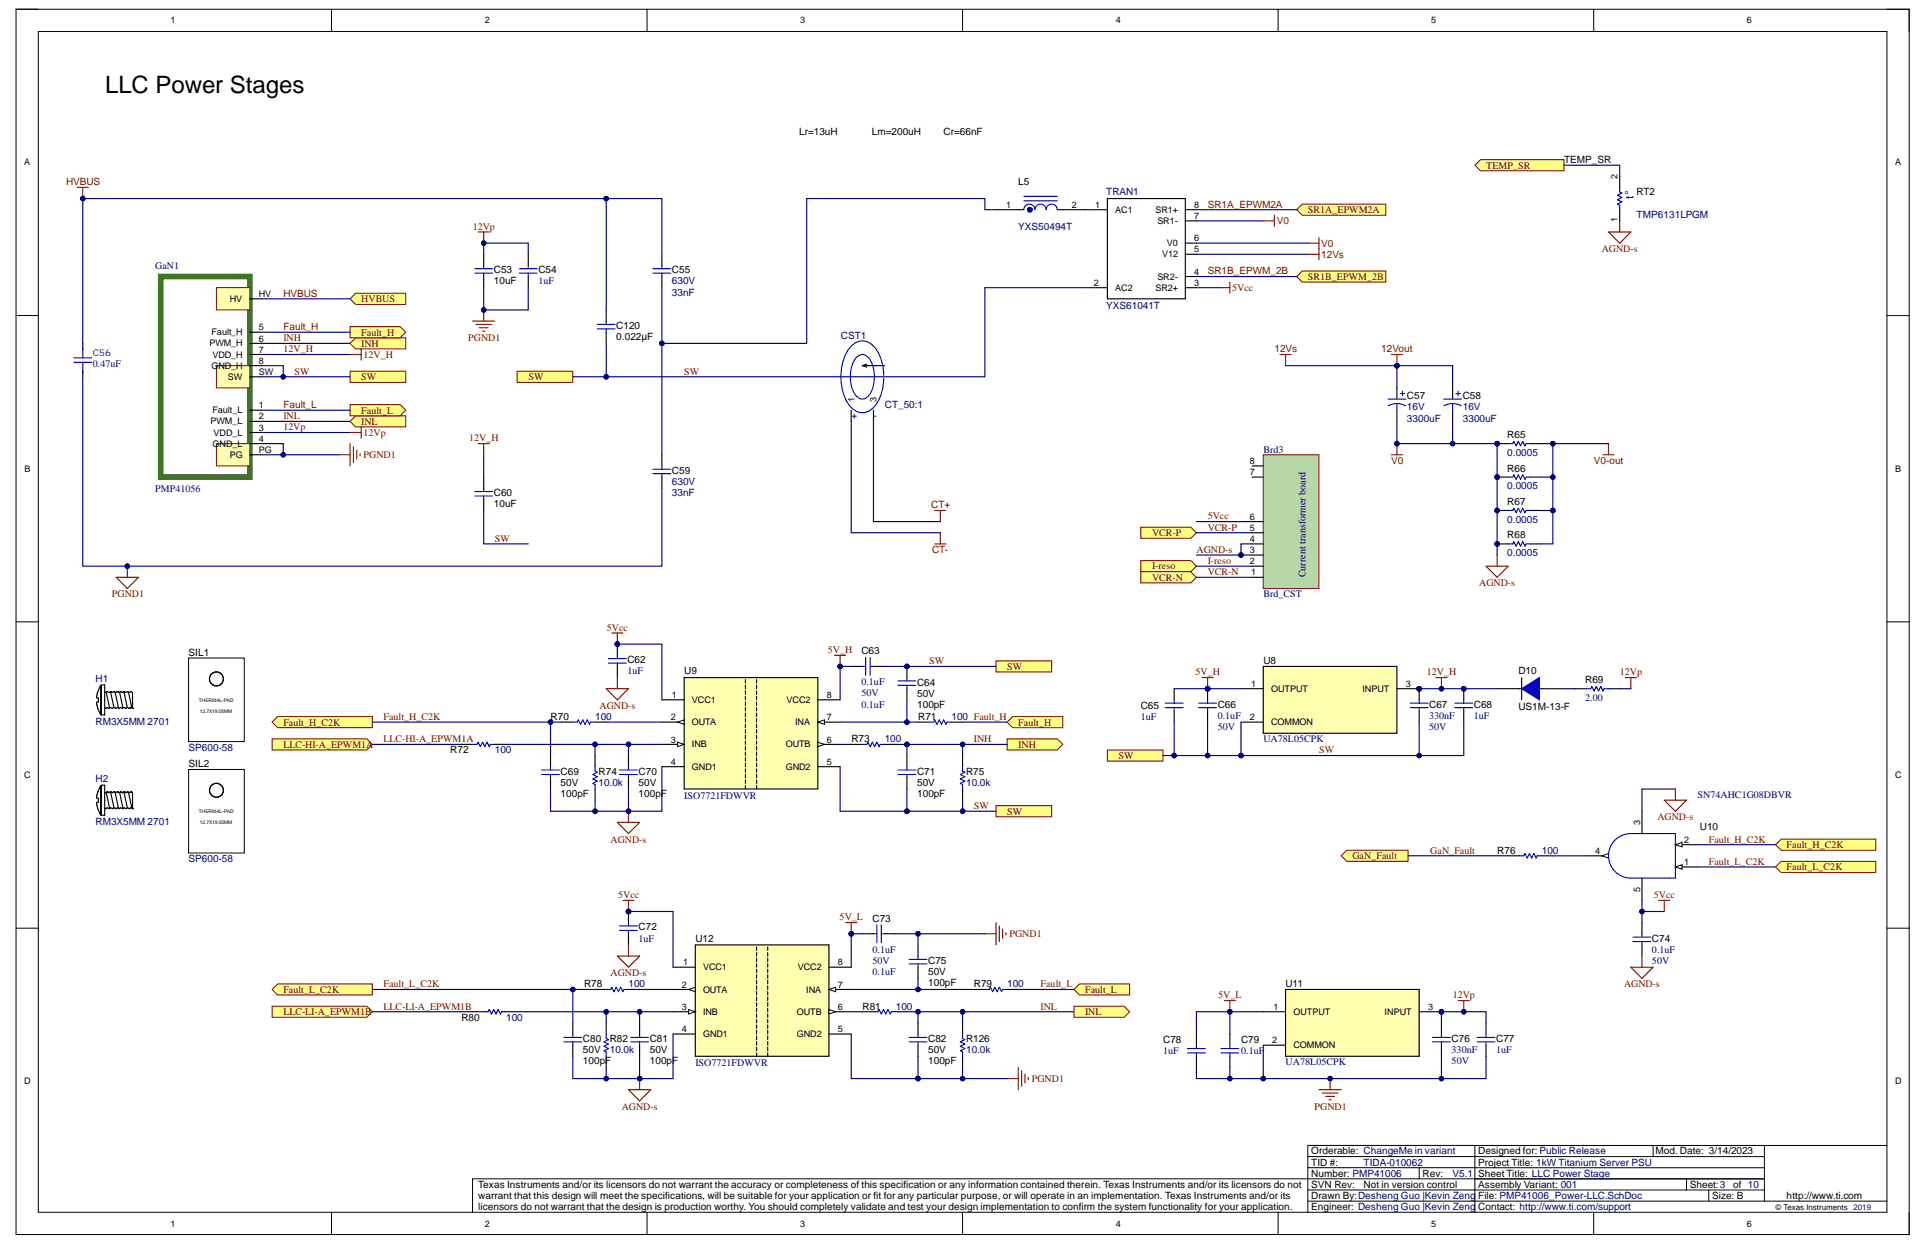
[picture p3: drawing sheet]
<svg xmlns="http://www.w3.org/2000/svg" width="432mm" height="279mm" viewBox="0 0 432 279" stroke-linecap="round" stroke-linejoin="round" font-family="sans-serif">
<defs><g id="words">
<text font-size="5.4" x="23.5" y="20.9">LLC Power Stages</text>
<text font-size="2.7" fill="#00f" x="365.9" y="44.5" transform="rotate(-90 365.9 44.5)">t°</text>
<g font-size="2.2">
<text x="179" y="30.3">Lr=13uH</text>
<text x="195.2" y="30.3">Lm=200uH</text>
<text x="211.3" y="30.3">Cr=66nF</text>
<text x="228.1" y="41.5">L5</text>
<text x="350.3" y="36.5">TEMP_SR</text>
<text x="366.5" y="43.7">RT2</text>
<text x="110.6" y="63.7">10uF</text>
<text x="110.6" y="61.2">C53</text>
<text x="120.6" y="61.2">C54</text>
<text x="150.5" y="61.2">C55</text>
<text x="138" y="76.2">0.022µF</text>
<text x="138" y="73.7">C120</text>
<text x="315.1" y="89.4">C57</text>
<text x="327.6" y="89.4">C58</text>
<text x="337.6" y="98.1">R65</text>
<text x="150.5" y="106.1">C59</text>
<text x="337.6" y="105.6">R66</text>
<text x="110.6" y="113.6">10uF</text>
<text x="110.6" y="111.1">C60</text>
<text x="337.6" y="113.1">R67</text>
<text x="337.6" y="120.6">R68</text>
<text x="42.2" y="146.9">SIL1</text>
<text x="140.5" y="148.5">C62</text>
<text x="192.9" y="146.5">C63</text>
<text x="282.9" y="148.8">U8</text>
<text x="153.2" y="151">U9</text>
<text x="205.4" y="153.5">C64</text>
<text x="340.1" y="151">D10</text>
<text x="355" y="153">R69</text>
<text x="123.3" y="161.3">R70</text>
<text x="205.4" y="156">50V</text>
<text x="205.4" y="158.5">100pF</text>
<text x="205.6" y="161.3">R71</text>
<text x="255.5" y="158.8">C65</text>
<text x="272.7" y="158.5">C66</text>
<text x="320.1" y="158.5">C67</text>
<text x="330.1" y="158.5">C68</text>
<text x="340.1" y="159">US1M-13-F</text>
<text x="190.7" y="166.2">R73</text>
<text x="42.2" y="171.9">SIL2</text>
<text x="100.8" y="168.7">R72</text>
<text x="125.6" y="173.5">C69</text>
<text x="134.1" y="173.5">R74</text>
<text x="143" y="173.5">C70</text>
<text x="205.4" y="173.5">C71</text>
<text x="216.4" y="173.5">R75</text>
<text x="125.6" y="176">50V</text>
<text x="125.6" y="178.5">100pF</text>
<text x="143" y="176">50V</text>
<text x="143" y="178.5">100pF</text>
<text x="205.4" y="176">50V</text>
<text x="205.4" y="178.5">100pF</text>
<text x="380.7" y="185.9">U10</text>
<text x="335.3" y="191.2">R76</text>
<text x="143" y="208.4">C72</text>
<text x="195.4" y="206.4">C73</text>
<text x="155.7" y="210.9">U12</text>
<text x="207.9" y="215.9">C75</text>
<text x="370" y="210.9">C74</text>
<text x="130.8" y="221.1">R78</text>
<text x="207.9" y="218.4">50V</text>
<text x="207.9" y="220.9">100pF</text>
<text x="218.1" y="221.1">R79</text>
<text x="287.9" y="221.1">U11</text>
<text x="193.2" y="226.1">R81</text>
<text x="103.3" y="228.6">R80</text>
<text x="130.6" y="233.4">C80</text>
<text x="136.6" y="233.4">R82</text>
<text x="145.5" y="233.4">C81</text>
<text x="207.9" y="233.4">C82</text>
<text x="216.4" y="233.4">R126</text>
<text x="260.5" y="233.6">C78</text>
<text x="278" y="233.6">C79</text>
<text x="325.1" y="233.4">C76</text>
<text x="335.1" y="233.4">C77</text>
<text x="130.6" y="235.8">50V</text>
<text x="130.6" y="238.3">100pF</text>
<text x="145.5" y="235.8">50V</text>
<text x="145.5" y="238.3">100pF</text>
<text x="207.9" y="235.8">50V</text>
<text x="207.9" y="238.3">100pF</text>
<text x="293.7" y="263.5">Number: PMP41006</text>
<text x="293.7" y="261">TID #:</text>
<text x="293.7" y="258.5">Orderable: ChangeMe in variant</text>
<text x="318.6" y="263.5">Rev:</text>
<text x="331.1" y="263.5">Sheet Title: LLC Power Stage</text>
<text x="331.1" y="261">Project Title: 1kW Titanium Server PSU</text>
<text x="331.1" y="258.5">Designed for: Public Release</text>
<text x="370.7" y="258.5">Mod. Date: 3/14/2023</text>
<text x="107.1" y="266">Texas Instruments and/or its licensors do not warrant the accuracy or completeness of this specification or any information contained therein. Texas Instruments and/or its licensors do not</text>
<text x="107.1" y="268.5">warrant that this design will meet the specifications, will be suitable for your application or fit for any particular purpose, or will operate in an implementation. Texas Instruments and/or its</text>
<text x="293.7" y="268.5">Drawn By:Desheng Guo |Kevin Zeng</text>
<text x="293.7" y="266">SVN Rev:</text>
<text x="305.4" y="266">Not in version control</text>
<text x="331.1" y="268.5">File: PMP41006_Power-LLC.SchDoc</text>
<text x="331.1" y="266">Assembly Variant: 001</text>
<text x="378.5" y="266">Sheet:3</text>
<text x="383.5" y="268.5">Size: B</text>
<text x="388.2" y="266">of 10</text>
<text x="400.1" y="268.5">http://www.ti.com</text>
<text x="107.1" y="271">licensors do not warrant that the design is production worthy. You should completely validate and test your design implementation to confirm the system functionality for your application.</text>
<text x="293.7" y="271">Engineer: Desheng Guo |Kevin Zeng</text>
<text x="331.1" y="271">Contact: http://www.ti.com/support</text>
</g>
<g font-size="2.2" fill="#800000">
<text x="14.8" y="41.5">HVBUS</text>
<text x="332.8" y="37.7">TEMP_SR</text>
<text x="270.5" y="46.5">SR1A_EPWM2A</text>
<text x="292.9" y="47.7">SR1A_EPWM2A</text>
<text x="105.9" y="51.5">12Vp</text>
<text x="285.9" y="50.2">V0</text>
<text x="295.9" y="55.2">V0</text>
<text x="295.9" y="57.7">12Vs</text>
<text x="358.7" y="56.5">AGND-s</text>
<text x="270.5" y="61.4">SR1B_EPWM_2B</text>
<text x="276" y="65.2">5Vcc</text>
<text x="292.9" y="62.7">SR1B_EPWM_2B</text>
<text x="63.5" y="66.4">HVBUS</text>
<text x="80.9" y="67.7">HVBUS</text>
<text x="63.5" y="76.4">INH</text>
<text x="63.5" y="73.9">Fault_H</text>
<text x="80.9" y="77.7">INH</text>
<text x="80.9" y="75.2">Fault_H</text>
<text x="104.9" y="76.4">PGND1</text>
<text x="63.5" y="78.9">12V_H</text>
<text x="66" y="83.9">SW</text>
<text x="81.4" y="80.2">12V_H</text>
<text x="153.2" y="83.9">SW</text>
<text x="285.4" y="78.9">12Vs</text>
<text x="309.4" y="78.9">12Vout</text>
<text x="80.9" y="85.2">SW</text>
<text x="118.3" y="85.2">SW</text>
<text x="63.5" y="93.9">INL</text>
<text x="63.5" y="91.4">Fault_L</text>
<text x="80.9" y="95.1">INL</text>
<text x="80.9" y="92.6">Fault_L</text>
<text x="63.5" y="96.4">12Vp</text>
<text x="81.4" y="97.6">12Vp</text>
<text x="105.1" y="98.8">12V_H</text>
<text x="81.4" y="102.6">PGND1</text>
<text x="311.5" y="103.9">V0</text>
<text x="357" y="103.9">V0-out</text>
<text x="208.5" y="113.8">CT+</text>
<text x="270.5" y="118.8">VCR-P</text>
<text x="270.5" y="116.3">5Vcc</text>
<text x="110.8" y="121.3">SW</text>
<text x="208.8" y="123.8">CT-</text>
<text x="258" y="120.1">VCR-P</text>
<text x="268" y="123.8">AGND-s</text>
<text x="258" y="127.5">I-reso</text>
<text x="258" y="130">VCR-N</text>
<text x="270.5" y="128.8">VCR-N</text>
<text x="270.5" y="126.3">I-reso</text>
<text x="331.3" y="131.3">AGND-s</text>
<text x="25.1" y="133.8">PGND1</text>
<text x="135.9" y="141.3">5Vcc</text>
<text x="185.4" y="146.3">5V_H</text>
<text x="208.1" y="148.8">SW</text>
<text x="225.6" y="150">SW</text>
<text x="267.7" y="151.2">5V_H</text>
<text x="319.5" y="151.2">12V_H</text>
<text x="362.8" y="151.2">12Vp</text>
<text x="85.9" y="161.2">Fault_H_C2K</text>
<text x="134.3" y="158.7">AGND-s</text>
<text x="63.5" y="167.5">LLC-HI-A_EPWM1A</text>
<text x="63.5" y="162.5">Fault_H_C2K</text>
<text x="85.9" y="166.2">LLC-HI-A_EPWM1A</text>
<text x="218.1" y="166.2">INH</text>
<text x="228.1" y="167.5">INH</text>
<text x="228.1" y="162.5">Fault_H</text>
<text x="250.5" y="170">SW</text>
<text x="295.4" y="168.7">SW</text>
<text x="218.1" y="181.2">SW</text>
<text x="225.6" y="182.4">SW</text>
<text x="371.2" y="183.7">AGND-s</text>
<text x="136.8" y="188.7">AGND-s</text>
<text x="320.3" y="191.2">GaN_Fault</text>
<text x="382.7" y="188.7">Fault_H_C2K</text>
<text x="400.1" y="189.9">Fault_H_C2K</text>
<text x="302.9" y="192.4">GaN_Fault</text>
<text x="382.7" y="193.7">Fault_L_C2K</text>
<text x="400.1" y="194.9">Fault_L_C2K</text>
<text x="138.5" y="201.2">5Vcc</text>
<text x="370.4" y="201.2">5Vcc</text>
<text x="188.1" y="206.1">5V_L</text>
<text x="226.1" y="209.9">PGND1</text>
<text x="85.9" y="221.1">Fault_L_C2K</text>
<text x="136.8" y="218.6">AGND-s</text>
<text x="233" y="221.1">Fault_L</text>
<text x="363.7" y="221.1">AGND-s</text>
<text x="63.5" y="227.4">LLC-LI-A_EPWM1B</text>
<text x="63.5" y="222.4">Fault_L_C2K</text>
<text x="85.9" y="226.1">LLC-LI-A_EPWM1B</text>
<text x="233" y="226.1">INL</text>
<text x="243" y="227.4">INL</text>
<text x="243" y="222.4">Fault_L</text>
<text x="272.8" y="223.6">5V_L</text>
<text x="325.4" y="223.6">12Vp</text>
<text x="231.1" y="242.3">PGND1</text>
<text x="139.3" y="248.6">AGND-s</text>
<text x="294.4" y="248.6">PGND1</text>
</g>
<g font-size="2.2" fill="#000080">
<text x="247.8" y="43.7">TRAN1</text>
<text x="228.1" y="51.5">YXS50494T</text>
<text x="366.5" y="48.7">TMP6131LPGM</text>
<text x="34.8" y="60.2">GaN1</text>
<text x="120.6" y="63.7">1uF</text>
<text x="150.5" y="63.7">630V</text>
<text x="150.5" y="66.2">33nF</text>
<text x="247.8" y="69.2">YXS61041T</text>
<text x="188.3" y="75.9">CST1</text>
<text x="20.8" y="82.2">0.47uF</text>
<text x="190.7" y="93.9">+</text>
<text x="195.7" y="93.9">-</text>
<text x="198.2" y="91.4">CT_50:1</text>
<text x="315.1" y="91.9">16V</text>
<text x="315.1" y="94.4">3300uF</text>
<text x="327.6" y="91.9">16V</text>
<text x="327.6" y="94.4">3300uF</text>
<text x="282.9" y="101.4">Brd3</text>
<text x="337.6" y="102.1">0.0005</text>
<text x="34.8" y="110.1">PMP41056</text>
<text x="150.5" y="108.6">630V</text>
<text x="150.5" y="111.1">33nF</text>
<text x="337.6" y="109.6">0.0005</text>
<text x="337.6" y="117.1">0.0005</text>
<text x="337.6" y="124.6">0.0005</text>
<text x="292.4" y="129.3" transform="rotate(-90 292.4 129.3)">Current transformer board</text>
<text x="282.9" y="133.8">Brd_CST</text>
<text x="21.4" y="152.7">H1</text>
<text x="140.5" y="151">1uF</text>
<text x="192.9" y="153.5">0.1uF</text>
<text x="192.9" y="156">50V</text>
<text x="133.3" y="161.3">100</text>
<text x="192.9" y="158.5">0.1uF</text>
<text x="213.1" y="161.3">100 Fault_H</text>
<text x="255.5" y="161.2">1uF</text>
<text x="272.7" y="161">0.1uF</text>
<text x="320.1" y="161">330nF</text>
<text x="330.1" y="161">1uF</text>
<text x="355" y="157">2.00</text>
<text x="21.4" y="162.4">RM3X5MM 2701</text>
<text x="198.2" y="166.2">100</text>
<text x="272.7" y="163.5">50V</text>
<text x="282.9" y="166.2">UA78L05CPK</text>
<text x="320.1" y="163.5">50V</text>
<text x="42.2" y="168.1">SP600-58</text>
<text x="110.8" y="168.7">100</text>
<text x="21.4" y="175.1">H2</text>
<text x="134.1" y="176">10.0k</text>
<text x="153.2" y="178.9">ISO7721FDWVR</text>
<text x="216.4" y="176">10.0k</text>
<text x="380.2" y="178.7">SN74AHC1G08DBVR</text>
<text x="21.4" y="184.8">RM3X5MM 2701</text>
<text x="345.3" y="191.2">100</text>
<text x="42.2" y="193">SP600-58</text>
<text x="143" y="210.9">1uF</text>
<text x="195.4" y="213.4">0.1uF</text>
<text x="195.4" y="215.9">50V</text>
<text x="370" y="213.4">0.1uF</text>
<text x="370" y="215.9">50V</text>
<text x="140.8" y="221.1">100</text>
<text x="195.4" y="218.4">0.1uF</text>
<text x="225.6" y="221.1">100</text>
<text x="200.6" y="226.1">100</text>
<text x="113.4" y="228.6">100</text>
<text x="136.6" y="235.8">10.0k</text>
<text x="155.7" y="238.8">ISO7721FDWVR</text>
<text x="216.4" y="235.8">10.0k</text>
<text x="260.5" y="236.1">1uF</text>
<text x="278" y="236.1">0.1uF</text>
<text x="287.9" y="238.6">UA78L05CPK</text>
<text x="325.1" y="235.8">330nF</text>
<text x="325.1" y="238.3">50V</text>
<text x="335.1" y="235.8">1uF</text>
<text x="305.4" y="261">TIDA-010062</text>
<text x="325.3" y="263.5">V5.1</text>
</g>
<text font-size="2.1" fill="#000080" x="20.8" y="79.7">C56</text>
<g font-size="2">
<text x="38.2" y="5.2">1</text>
<text x="108.6" y="5.2">2</text>
<text x="179.2" y="5.2">3</text>
<text x="249.9" y="5.2">4</text>
<text x="320.5" y="5.2">5</text>
<text x="391.2" y="5.2">6</text>
<text x="5.4" y="37.1">A</text>
<text x="362.3" y="40" transform="rotate(-90 362.3 40)">2</text>
<text x="424.4" y="37.1">A</text>
<text x="225.3" y="46.5">1</text>
<text x="240" y="46.5">2</text>
<text x="245.3" y="46.5">1</text>
<text x="249.8" y="47.7">AC1</text>
<text x="258.8" y="47.7">SR1+</text>
<text x="267.5" y="46.5">8</text>
<text x="259.2" y="50.2">SR1-</text>
<text x="267.5" y="49">7</text>
<text x="362.3" y="49.7" transform="rotate(-90 362.3 49.7)">1</text>
<text x="260.3" y="57.6">V12</text>
<text x="261.4" y="55.2">V0</text>
<text x="267.5" y="56.5">5</text>
<text x="267.5" y="54">6</text>
<text x="245" y="64">2</text>
<text x="249.8" y="65.1">AC2</text>
<text x="258.8" y="65.1">SR2+</text>
<text x="259.2" y="62.6">SR2-</text>
<text x="267.5" y="64">3</text>
<text x="267.5" y="61.5">4</text>
<text x="51.5" y="67.6">HV</text>
<text x="58" y="66.5">HV</text>
<text x="46.9" y="77.6">PWM_H</text>
<text x="47.4" y="75.1">Fault_H</text>
<text x="58" y="74">5</text>
<text x="58" y="76.5">6</text>
<text x="47.4" y="82.6">GND_H</text>
<text x="47.6" y="80.1">VDD_H</text>
<text x="58" y="79">7</text>
<text x="58" y="81.5">8</text>
<text x="58" y="84">SW</text>
<text x="51" y="85.1">SW</text>
<text x="47.2" y="95">PWM_L</text>
<text x="47.6" y="92.5">Fault_L</text>
<text x="58" y="91.5">1</text>
<text x="58" y="93.9">2</text>
<text x="191.3" y="90.1" transform="rotate(-90 191.3 90.1)">1</text>
<text x="196.3" y="90.1" transform="rotate(-90 196.3 90.1)">3</text>
<text x="47.6" y="100">GND_L</text>
<text x="47.8" y="97.5">VDD_L</text>
<text x="58" y="96.4">3</text>
<text x="58" y="98.9">4</text>
<text x="58" y="101.4">PG</text>
<text x="5.5" y="105.6">B</text>
<text x="51.5" y="102.6">PG</text>
<text x="279.9" y="106.4">7</text>
<text x="279.9" y="103.9">8</text>
<text x="424.5" y="105.6">B</text>
<text x="279.9" y="118.9">5</text>
<text x="279.9" y="116.4">6</text>
<text x="279.9" y="123.9">3</text>
<text x="279.9" y="121.4">4</text>
<text x="279.9" y="126.4">2</text>
<text x="280.2" y="128.8">1</text>
<text x="280.2" y="153.8">1</text>
<text x="284.7" y="154.9">OUTPUT</text>
<text x="305.1" y="154.9">INPUT</text>
<text x="314.8" y="153.8">3</text>
<text x="150.2" y="161.3">2</text>
<text x="150.5" y="156.3">1</text>
<text x="155" y="157.4">VCC1</text>
<text x="176.2" y="157.4">VCC2</text>
<text x="185.2" y="161.3">7</text>
<text x="185.2" y="156.3">8</text>
<text x="279.9" y="161.3">2</text>
<text x="150.2" y="166.3">3</text>
<text x="155" y="167.4">INB</text>
<text x="155" y="162.4">OUTA</text>
<text x="176" y="167.4">OUTB</text>
<text x="178.1" y="162.4">INA</text>
<text x="185.2" y="166.3">6</text>
<text x="284.7" y="162.4">COMMON</text>
<text x="150.2" y="171.3">4</text>
<text x="155" y="172.4">GND1</text>
<text x="176" y="172.4">GND2</text>
<text x="185.2" y="171.3">5</text>
<text x="5.4" y="174.3">C</text>
<text x="424.4" y="174.3">C</text>
<text x="367.3" y="184.7" transform="rotate(-90 367.3 184.7)">3</text>
<text x="357.3" y="191.2">4</text>
<text x="377.2" y="188.7">2</text>
<text x="377.2" y="193.7">1</text>
<text x="367.3" y="199.7" transform="rotate(-90 367.3 199.7)">5</text>
<text x="152.7" y="221.2">2</text>
<text x="153" y="216.2">1</text>
<text x="157.5" y="217.3">VCC1</text>
<text x="178.7" y="217.3">VCC2</text>
<text x="187.7" y="221.2">7</text>
<text x="187.7" y="216.2">8</text>
<text x="152.7" y="226.2">3</text>
<text x="157.5" y="227.3">INB</text>
<text x="157.5" y="222.3">OUTA</text>
<text x="178.5" y="227.3">OUTB</text>
<text x="180.6" y="222.3">INA</text>
<text x="187.7" y="226.2">6</text>
<text x="285.2" y="226.2">1</text>
<text x="289.7" y="227.3">OUTPUT</text>
<text x="310.1" y="227.3">INPUT</text>
<text x="319.9" y="226.2">3</text>
<text x="152.7" y="231.2">4</text>
<text x="157.5" y="232.3">GND1</text>
<text x="178.5" y="232.3">GND2</text>
<text x="187.7" y="231.2">5</text>
<text x="284.9" y="233.7">2</text>
<text x="289.7" y="234.7">COMMON</text>
<text x="5.4" y="242.9">D</text>
<text x="424.4" y="242.9">D</text>
<text x="38.2" y="274.7">1</text>
<text x="108.6" y="274.7">2</text>
<text x="179.2" y="274.7">3</text>
<text x="249.9" y="274.7">4</text>
<text x="320.5" y="274.7">5</text>
<text x="391.2" y="274.7">6</text>
</g>
<text font-size="1.8" x="397.7" y="271.1">© Texas Instruments</text>
<text font-size="1.8" fill="#000080" x="415.1" y="271.1">2019</text>
<g font-size="1.1">
<text x="44.5" y="157.1">THERMAL-PAD</text>
<text x="44.7" y="159.6">12.7X19.05MM</text>
<text x="44.5" y="182.1">THERMAL-PAD</text>
<text x="44.7" y="184.5">12.7X19.05MM</text>
</g>
</g></defs>
<g fill="none" stroke="#000" stroke-width=".22">
<path d="M3.6 2.1h5M3.6 2.1h424v274.4h-424zM8.6 7.1h414v264.4h-414zM74.2 2.1v4.9M144.9 2.1v4.9M215.6 2.1v4.9M286.3 2.1v4.9M356.9 2.1v5M422.6 2.1h5v5M3.6 70.7h5M422.6 70.7h5M3.6 139.3h5"/>
<path d="M422.6 139.3h5M3.6 207.9h5M422.6 207.9h5M292.9 259h102.3M330.3 256.5v15M370.2 256.5v2.5M395.2 256.5v12.5M422.6 256.5h-129.7v15M74.2 271.5v5M144.9 271.5v5M215.6 271.5v5M286.3 271.5v5"/>
<path d="M292.9 269h129.7M292.9 266.5h102.3M292.9 261.5h102.3M317.8 261.5v2.5M356.9 271.5v5M377.7 264v2.5M382.7 266.5v2.5M395.2 264h-289.4v7.5M427.6 271.5v5"/>
</g>
<path d="M26 129.3h5l-2.5 2.5zM28.5 126.8v2.5" fill="none" stroke="#800000" stroke-width=".25"/>
<circle cx="28.5" cy="126.8" r=".5" fill="#000080"/>
<circle cx="28.5" cy="126.8" r=".5" fill="none" stroke="#000080" stroke-width=".22"/>
<path d="M17.3 42h2.5M18.5 42v2.5" fill="none" stroke="#800000" stroke-width=".25"/>
<circle cx="18.5" cy="44.5" r=".5" fill="#000080"/>
<circle cx="18.5" cy="44.5" r=".5" fill="none" stroke="#000080" stroke-width=".22"/>
<path d="M292.9 54.5h2.5M295.4 53.2v2.5M286.7 79.4h2.5M287.9 79.4v2.5M312.9 99.4v2.4M311.6 101.8h2.5" fill="none" stroke="#800000" stroke-width=".25"/>
<circle cx="312.9" cy="99.4" r=".5" fill="#000080"/>
<circle cx="312.9" cy="99.4" r=".5" fill="none" stroke="#000080" stroke-width=".22"/>
<path d="M292.9 56.9h2.5M295.4 55.7v2.5M273 64.4h2.4M275.4 63.2v2.5M360.2 99.4v2.4M359 101.8h2.5M332.8 126.8h5l-2.5 2.5zM335.3 124.3v2.5" fill="none" stroke="#800000" stroke-width=".25"/>
<g fill="none" stroke="#000" stroke-width=".25">
<path d="M245.5 47h2.5M248 44.5h17.5v22.4h-17.5zM265.5 47h2.5M265.5 56.9h2.5M265.5 54.5h2.5M265.5 49.5h2.5M245.5 64.4h2.5M265.5 64.4h2.5M265.5 61.9h2.5M21.6 157.3l.3 1.2 .6 1.6M22.5 153.5l-.8 2.4-.1 .4h.4v.9h-.4M22.5 153.6v6.4"/>
<path d="M22.7 153.4h.7v6.7h-.7zM23.4 158.5l.2 .1M23.6 158.6h.1M23.6 158.6l.4-.2 .4 .2 .4-.2 .3 .2M23.8 155l.7 3.5M24 154.9h.1M24 154.9l-.4 .2-.2-.1M24 154.9l.4 .2 .4-.2M24.8 154.9h.1M24.8 154.9l.3 .2 .4-.2M24.8 155l.7 3.5M25.1 158.6h.1"/>
<path d="M25.5 158.4l.4 .2 .4-.2 .3 .2M25.5 158.4l-.3 .2M25.5 154.9h.1M25.5 154.9l.4 .2 .4-.2M25.8 155l.7 3.5M26.3 154.9h.1M26.3 154.9l.4 .2 .3-.2M26.6 158.6h.1M26.7 158.6l.3-.2 .4 .2 .4-.2 .4 .2M26.8 155l.7 3.5M27 154.9h.1M27 154.9l.4 .2 .4-.2 .4 .2 .3-.2"/>
<path d="M27.8 155l.7 3.5M28.2 158.6h.1M28.2 158.6l.3-.2 .4 .2M28.5 154.9h.1M28.6 154.9l.3 .2 .4-.2M28.8 155l.7 3.5M28.9 158.6h.1M28.9 158.6l.4-.2 .4 .2M29.3 154.9h.1M29.3 154.9l.4 .2v3.5M29.7 158.6h.1M21.6 179.8l.3 1.4 .7 1.4"/>
<path d="M22.5 175.9l-.8 2.5-.1 .3 .4 .1v.9h-.4M22.5 176.1v6.3M22.7 175.9h.7v6.7h-.7zM23.8 177.4l.7 3.5M24 177.3l-.4 .2-.2-.1M24 177.3h.1M24 177.3l.4 .2 .4-.2M24.8 177.3h.1M24.8 177.3l.3 .2 .4-.2M24.8 177.4l.7 3.5M25.5 177.3h.1M25.5 177.3l.4 .2 .4-.2"/>
<path d="M25.8 177.4l.7 3.5M26.3 177.3h.1M26.3 177.3l.4 .2 .3-.2M26.8 177.4l.7 3.5M27 177.3h.1M27 177.3l.4 .2 .4-.2M27.8 177.4l.7 3.5M27.8 177.3h.1M27.8 177.3l.4 .2 .3-.2M28.6 177.3h.1M28.6 177.3l.3 .2 .4-.2M28.8 177.4l.7 3.5"/>
<path d="M29.3 177.3h.1M29.3 177.3l.4 .2v3.6M23.4 181l.2 .1M23.6 181.1h.1M23.6 181.1l.4-.2 .4 .2M24.4 181.1h.1M24.4 181.1l.4-.2 .3 .2M25.1 181.1h.1M25.5 180.9l.4 .2M25.5 180.9l-.3 .2M25.9 181.1h.1M25.9 181.1l.4-.2 .3 .2"/>
<path d="M26.7 181.1h.1M26.7 181.1l.3-.2 .4 .2M27.4 181.1h.1M27.4 181.1l.4-.2 .4 .2M28.2 181.1h.1M28.2 181.1l.4-.2 .3 .2M28.9 181.1h.1M28.9 181.1l.4-.2 .4 .2M29.7 181.1h.1"/>
</g>
<path d="M42.2 147.4h12.5v18.7h-12.5z" fill-rule="evenodd" fill="#fff"/>
<path d="M42.2 147.4h12.5v18.7h-12.5z" fill="none" stroke="#000" stroke-width=".22"/>
<circle cx="48.5" cy="152" r="1.56" fill="none" stroke="#000" stroke-width=".25"/>
<path d="M42.2 172.3h12.5v18.7h-12.5z" fill-rule="evenodd" fill="#fff"/>
<path d="M42.2 172.3h12.5v18.7h-12.5z" fill="none" stroke="#000" stroke-width=".22"/>
<circle cx="48.5" cy="177" r="1.56" fill="none" stroke="#000" stroke-width=".25"/>
<circle cx="335.3" cy="99.4" r=".5" fill="#000080"/>
<circle cx="335.3" cy="99.4" r=".5" fill="none" stroke="#000080" stroke-width=".22"/>
<path d="M335.3 99.4h2.5" fill="none" stroke="#000" stroke-width=".25"/>
<circle cx="335.3" cy="99.4" r=".5" fill="#000080"/>
<circle cx="335.3" cy="99.4" r=".5" fill="none" stroke="#000080" stroke-width=".22"/>
<path d="M342.8 99.4h2.5" fill="none" stroke="#000" stroke-width=".25"/>
<path d="M337.8 99.4h1l.2-.5 .5 .9 .5-.9 .5 .9 .5-.9 .5 .9 .3-.4h1" fill="none" stroke="#00f" stroke-width=".25"/>
<circle cx="335.3" cy="106.8" r=".5" fill="#000080"/>
<circle cx="335.3" cy="106.8" r=".5" fill="none" stroke="#000080" stroke-width=".22"/>
<path d="M335.3 106.8h2.5" fill="none" stroke="#000" stroke-width=".25"/>
<circle cx="335.3" cy="106.8" r=".5" fill="#000080"/>
<circle cx="335.3" cy="106.8" r=".5" fill="none" stroke="#000080" stroke-width=".22"/>
<path d="M342.8 106.8h2.5" fill="none" stroke="#000" stroke-width=".25"/>
<path d="M337.8 106.8h1l.2-.5 .5 1 .5-1 .5 1 .5-1 .5 1 .3-.5h1" fill="none" stroke="#00f" stroke-width=".25"/>
<circle cx="335.3" cy="114.3" r=".5" fill="#000080"/>
<circle cx="335.3" cy="114.3" r=".5" fill="none" stroke="#000080" stroke-width=".22"/>
<path d="M335.3 114.3h2.5" fill="none" stroke="#000" stroke-width=".25"/>
<circle cx="335.3" cy="114.3" r=".5" fill="#000080"/>
<circle cx="335.3" cy="114.3" r=".5" fill="none" stroke="#000080" stroke-width=".22"/>
<path d="M342.8 114.3h2.5" fill="none" stroke="#000" stroke-width=".25"/>
<path d="M337.8 114.3h1l.2-.5 .5 1 .5-1 .5 1 .5-1 .5 1 .3-.5h1" fill="none" stroke="#00f" stroke-width=".25"/>
<path d="M311.6 79.4h2.5M312.9 79.4v2.5" fill="none" stroke="#800000" stroke-width=".25"/>
<circle cx="312.9" cy="81.9" r=".5" fill="#000080"/>
<circle cx="312.9" cy="81.9" r=".5" fill="none" stroke="#000080" stroke-width=".22"/>
<path d="M282.9 49.5h2.5M285.4 48.2v2.5M360.2 52h5l-2.4 2.5zM362.8 49.5v2.5" fill="none" stroke="#800000" stroke-width=".25"/>
<g fill="none" stroke="#000" stroke-width=".25">
<path d="M362.8 39.5v2.5M148.2 56.9v2.5M223.1 47h6.2M236.8 47h6.2M362.8 47v2.5M148.2 61.9v2.5M190.6 91.9v2.5M193.1 81.9h5M193.1 81.9l1 .3M194.1 81.6l-1 .3M195.6 91.9v2.5M312.9 86.9v2.5"/>
<path d="M312.9 91.9v2.5M325.3 86.9v2.5M325.3 91.9v2.5M148.2 101.8v2.5M148.2 106.8v2.5"/>
</g>
<g fill="none" stroke="#00f" stroke-width=".25">
<path d="M148.2 59.4v.8M229.3 47a1.25 1.25 0 0 1 1.2-1.3 1.25 1.25 0 0 1 1.3 1.3 1.25 1.25 0 0 1 1.2-1.3 1.25 1.25 0 0 1 1.3 1.3M229.3 44h7.5M229.3 45h7.5M234.3 47a1.25 1.25 0 0 1 1.2-1.3 1.25 1.25 0 0 1 1.3 1.3M362.8 42v1l.4 .2-1 .5 1 .5-1 .5 1 .5-1 .5 .6 .3v1M146.2 60.2h4M146.2 61.2h4M148.2 61.2v.7M195.8 84.3a5.9 5.9 0 0 0-1.6-4.5 1.93 1.93 0 0 0-3 1.1 8 8 0 0 0 .5 7.6 1.87 1.87 0 0 0 1.8 .8 1.87 1.87 0 0 0 1.5-1.3 7.4 7.4 0 0 0 .8-3.4M197.9 84.1a9.1 9.1 0 0 0-2.9-7.1 3.5 3.5 0 0 0-5.1 1.5 12 12 0 0 0 .2 12.2 3.4 3.4 0 0 0 5.9 .2 10.4 10.4 0 0 0 1.9-6.2M310.9 89.4h4"/>
<path d="M312.9 90.4l1.2 .2 .7 .3M312.9 90.4l-1.2 .2-.8 .3M312.9 90.4v1.5M313.6 88.1h1M314.1 87.6v1M323.3 89.4h4M325.3 90.4l1.2 .2 .8 .3M325.3 90.4l-1.2 .2-.7 .3M325.3 90.4v1.5M326.1 88.1h1M326.6 87.6v1M146.2 105.1h4"/>
<path d="M146.2 106.1h4M148.2 104.3v.8M148.2 106.1v.7"/>
</g>
<circle cx="230.6" cy="47" r=".25" fill="none" stroke="#00f" stroke-width=".76"/>
<circle cx="335.3" cy="121.8" r=".5" fill="#000080"/>
<circle cx="335.3" cy="121.8" r=".5" fill="none" stroke="#000080" stroke-width=".22"/>
<path d="M335.3 121.8h2.5" fill="none" stroke="#000" stroke-width=".25"/>
<circle cx="335.3" cy="121.8" r=".5" fill="#000080"/>
<circle cx="335.3" cy="121.8" r=".5" fill="none" stroke="#000080" stroke-width=".22"/>
<path d="M342.8 121.8h2.5" fill="none" stroke="#000" stroke-width=".25"/>
<path d="M337.8 121.8h1l.2-.5 .5 1 .5-1 .5 1 .5-1 .5 1 .3-.5h1" fill="none" stroke="#00f" stroke-width=".25"/>
<path d="M209.3 114.3h2.5M210.6 114.3v2.5M210.6 119.3v2.5M209.3 121.8h2.5" fill="none" stroke="#800000" stroke-width=".25"/>
<path d="M282.9 101.8h12.5v30h-12.5z" fill-rule="evenodd" fill="#b6d7a8"/>
<path d="M282.9 101.8h12.5v30h-12.5z" fill="none" stroke="#800000" stroke-width=".22"/>
<path d="M18.5 76.9v1.2M18.5 83.1v1.3M280.4 119.3h2.5M280.4 116.8h2.5M280.4 106.8h2.5M280.4 104.4h2.5M280.4 129.3h2.5M280.4 126.8h2.5M280.4 124.3h2.5M280.4 121.8h2.5" fill="none" stroke="#000" stroke-width=".25"/>
<path d="M18.5 77.9v2.2M16.5 81.1h4M16.5 80.1h4M18.5 81.1v2.5" fill="none" stroke="#00f" stroke-width=".25"/>
<path d="M79.6 65.7h11.3v2.5h-11.3l-1.2-1.3z" fill-rule="evenodd" fill="#ffff80"/>
<path d="M79.6 65.7h11.3v2.5h-11.3l-1.2-1.3z" fill="none" stroke="#800000" stroke-width=".22"/>
<path d="M78.4 83.1h12.5v2.5h-12.5z" fill-rule="evenodd" fill="#ffff80"/>
<path d="M78.4 83.1h12.5v2.5h-12.5z" fill="none" stroke="#800000" stroke-width=".22"/>
<path d="M107.1 52h2.5M108.3 52v2.4M78.4 99.4v4.9M75.9 101.8h2.5M79.1 100.1v3.5M79.9 100.8v2M80.6 101.6v.5" fill="none" stroke="#800000" stroke-width=".25"/>
<circle cx="108.3" cy="54.4" r=".5" fill="#000080"/>
<circle cx="108.3" cy="54.4" r=".5" fill="none" stroke="#000080" stroke-width=".22"/>
<path d="M105.8 71.9h5M106.6 72.7h3.5M107.3 73.4h2M108.1 74.2h.5M108.3 69.4v2.5" fill="none" stroke="#800000" stroke-width=".25"/>
<circle cx="108.3" cy="69.4" r=".5" fill="#000080"/>
<circle cx="108.3" cy="69.4" r=".5" fill="none" stroke="#000080" stroke-width=".22"/>
<path d="M115.8 83.1h12.5v2.5h-12.5z" fill-rule="evenodd" fill="#ffff80"/>
<path d="M115.8 83.1h12.5v2.5h-12.5z" fill="none" stroke="#800000" stroke-width=".22"/>
<path d="M274.2 224.1h2.5M275.4 224.1v2.5" fill="none" stroke="#800000" stroke-width=".25"/>
<circle cx="275.4" cy="226.6" r=".5" fill="#000080"/>
<circle cx="275.4" cy="226.6" r=".5" fill="none" stroke="#000080" stroke-width=".22"/>
<circle cx="322.8" cy="226.6" r=".5" fill="#000080"/>
<circle cx="322.8" cy="226.6" r=".5" fill="none" stroke="#000080" stroke-width=".22"/>
<path d="M287.9 221.6h29.9v15h-29.9z" fill-rule="evenodd" fill="#ffffb0"/>
<path d="M287.9 221.6h29.9v15h-29.9zM317.8 226.6h5" fill="none" stroke="#000" stroke-width=".25"/>
<circle cx="322.8" cy="226.6" r=".5" fill="#000080"/>
<circle cx="322.8" cy="226.6" r=".5" fill="none" stroke="#000080" stroke-width=".22"/>
<path d="M282.9 226.6h5M282.9 234.1h5M322.8 229.1v2.5M322.8 234.1v2.5" fill="none" stroke="#000" stroke-width=".25"/>
<path d="M320.8 232.3h4M320.8 233.3h4M322.8 231.6v.7M322.8 233.3v.8" fill="none" stroke="#00f" stroke-width=".25"/>
<path d="M186.9 146.8h2.5M188.1 146.8v2.5" fill="none" stroke="#800000" stroke-width=".25"/>
<circle cx="188.1" cy="149.3" r=".5" fill="#000080"/>
<circle cx="188.1" cy="149.3" r=".5" fill="none" stroke="#000080" stroke-width=".22"/>
<circle cx="138.3" cy="144.3" r=".5" fill="#000080"/>
<circle cx="138.3" cy="144.3" r=".5" fill="none" stroke="#000080" stroke-width=".22"/>
<path d="M138.3 144.3v2.5" fill="none" stroke="#000" stroke-width=".25"/>
<circle cx="138.3" cy="144.3" r=".5" fill="#000080"/>
<circle cx="138.3" cy="144.3" r=".5" fill="none" stroke="#000080" stroke-width=".22"/>
<path d="M138.3 149.3v2.4" fill="none" stroke="#000" stroke-width=".25"/>
<path d="M136.3 147.5h4M136.3 148.5h4M138.3 146.8v.7M138.3 148.5v.8" fill="none" stroke="#00f" stroke-width=".25"/>
<path d="M137 141.8h2.5M138.3 141.8v2.5" fill="none" stroke="#800000" stroke-width=".25"/>
<circle cx="138.3" cy="144.3" r=".5" fill="#000080"/>
<circle cx="138.3" cy="144.3" r=".5" fill="none" stroke="#000080" stroke-width=".22"/>
<path d="M190.6 149.3h2.5M195.6 149.3h2.5M275.4 231.6v2.5M275.4 236.6v2.5" fill="none" stroke="#000" stroke-width=".25"/>
<path d="M193.1 149.3h.8M193.9 147.3v3.9M194.9 149.3h.7M194.9 147.3v3.9M273.5 234.8h3.9M273.5 235.8h3.9M275.4 234.1v.7M275.4 235.8v.8" fill="none" stroke="#00f" stroke-width=".25"/>
<path d="M138.3 184.2h4.9l-2.4 2.5zM140.8 181.7v2.5" fill="none" stroke="#800000" stroke-width=".25"/>
<circle cx="140.8" cy="181.7" r=".5" fill="#000080"/>
<circle cx="140.8" cy="181.7" r=".5" fill="none" stroke="#000080" stroke-width=".22"/>
<path d="M135.8 154.2h5l-2.5 2.5zM138.3 151.7v2.5" fill="none" stroke="#800000" stroke-width=".25"/>
<path d="M103.3 166.7h2.5M110.8 166.7h2.5M133.3 169.2v2.5M133.3 176.7v2.5M190.6 166.7h2.5M198.1 166.7h2.5" fill="none" stroke="#000" stroke-width=".25"/>
<path d="M105.8 166.7h1l.3-.5 .5 1 .5-1 .5 1 .5-1 .5 1 .2-.5h1M133.3 171.7v1M133.3 172.7l.5 .2-1 .6 1 .5-1 .4 1 .5-1 .5 .5 .3v1M193.1 166.7h1l.3-.5 .5 1 .5-1 .5 1 .5-1 .5 1 .2-.5h1" fill="none" stroke="#00f" stroke-width=".25"/>
<path d="M225.6 165.5h11.2l1.2 1.2-1.2 1.3h-11.2z" fill-rule="evenodd" fill="#ffff80"/>
<path d="M225.6 165.5h11.2l1.2 1.2-1.2 1.3h-11.2z" fill="none" stroke="#800000" stroke-width=".22"/>
<path d="M226.8 160.5h11.2v2.5h-11.2l-1.2-1.3z" fill-rule="evenodd" fill="#ffff80"/>
<path d="M226.8 160.5h11.2v2.5h-11.2l-1.2-1.3z" fill="none" stroke="#800000" stroke-width=".22"/>
<path d="M60.9 165.5h21.2l1.3 1.2-1.3 1.3h-21.2z" fill-rule="evenodd" fill="#ffff80"/>
<path d="M60.9 165.5h21.2l1.3 1.2-1.3 1.3h-21.2z" fill="none" stroke="#800000" stroke-width=".22"/>
<path d="M60.9 161.7l1.3-1.2h21.2v2.5h-21.2z" fill-rule="evenodd" fill="#ffff80"/>
<path d="M60.9 161.7l1.3-1.2h21.2v2.5h-21.2z" fill="none" stroke="#800000" stroke-width=".22"/>
<path d="M125.8 161.7h2.5M133.3 161.7h2.5M205.6 161.7h2.5M213.1 161.7h2.5M215.6 169.2v2.5M215.6 176.7v2.5" fill="none" stroke="#000" stroke-width=".25"/>
<path d="M128.3 161.7h1l.2-.5 .5 1 .5-1 .5 1 .5-1 .5 1 .3-.5h1M208.1 161.7h1l.2-.5 .5 1 .6-1 .4 1 .5-1 .5 1 .3-.5h1M215.6 171.7v1l.5 .2-1 .6 1 .5-1 .4 1 .5-1 .5 .5 .3v1" fill="none" stroke="#00f" stroke-width=".25"/>
<path d="M223.1 180.4h12.4v2.5h-12.4z" fill-rule="evenodd" fill="#ffff80"/>
<path d="M223.1 180.4h12.4v2.5h-12.4z" fill="none" stroke="#800000" stroke-width=".22"/>
<path d="M295.4 244h5M296.1 244.8h3.5M296.9 245.5h2M297.6 246.3h.5M297.9 241.6v2.4" fill="none" stroke="#800000" stroke-width=".25"/>
<circle cx="297.9" cy="241.6" r=".5" fill="#000080"/>
<circle cx="297.9" cy="241.6" r=".5" fill="none" stroke="#000080" stroke-width=".22"/>
<path d="M189.4 206.6h2.5M190.6 206.6v2.5" fill="none" stroke="#800000" stroke-width=".25"/>
<circle cx="190.6" cy="209.1" r=".5" fill="#000080"/>
<circle cx="190.6" cy="209.1" r=".5" fill="none" stroke="#000080" stroke-width=".22"/>
<circle cx="140.8" cy="204.1" r=".5" fill="#000080"/>
<circle cx="140.8" cy="204.1" r=".5" fill="none" stroke="#000080" stroke-width=".22"/>
<path d="M140.8 204.1v2.5" fill="none" stroke="#000" stroke-width=".25"/>
<circle cx="140.8" cy="204.1" r=".5" fill="#000080"/>
<circle cx="140.8" cy="204.1" r=".5" fill="none" stroke="#000080" stroke-width=".22"/>
<path d="M140.8 209.1v2.5" fill="none" stroke="#000" stroke-width=".25"/>
<path d="M138.8 207.4h4M138.8 208.4h4M140.8 206.6v.8M140.8 208.4v.7" fill="none" stroke="#00f" stroke-width=".25"/>
<path d="M139.5 201.6h2.5M140.8 201.6v2.5" fill="none" stroke="#800000" stroke-width=".25"/>
<circle cx="140.8" cy="204.1" r=".5" fill="#000080"/>
<circle cx="140.8" cy="204.1" r=".5" fill="none" stroke="#000080" stroke-width=".22"/>
<path d="M193.1 209.1h2.5M198.1 209.1h2.5" fill="none" stroke="#000" stroke-width=".25"/>
<path d="M195.6 209.1h.8M196.4 207.1v4M197.4 209.1h.7M197.4 207.1v4" fill="none" stroke="#00f" stroke-width=".25"/>
<path d="M155.7 211.6h30v25h-30z" fill-rule="evenodd" fill="#ffffb0"/>
<g fill="none" stroke="#000" stroke-width=".25">
<path d="M150.7 216.6h5M155.7 211.6h30v25h-30zM169.4 212.1v.8M169.4 213.3v.8M169.4 214.6v.8M169.4 215.8v.8M169.4 217.1v.8M169.4 218.3v.8M169.4 219.6v.8M171.9 212.1v.8M171.9 213.3v.8M171.9 214.6v.8"/>
<path d="M171.9 215.8v.8M171.9 217.1v.8M171.9 218.3v.8M171.9 219.6v.8M169.4 220.8v.8M169.4 222.1v.7M169.4 223.3v.8M169.4 224.6v.7M169.4 225.8v.8M169.4 227.1v.7M169.4 228.3v.8M169.4 229.6v.7"/>
<path d="M169.4 230.8v.8M169.4 232v.8M169.4 233.3v.8M169.4 234.5v.8M169.4 235.8v.8M171.9 220.8v.8M171.9 222.1v.7M171.9 223.3v.8M171.9 224.6v.7M171.9 225.8v.8M171.9 227.1v.7M171.9 228.3v.8"/>
<path d="M171.9 229.6v.7M171.9 230.8v.8M171.9 232v.8M171.9 233.3v.8M171.9 234.5v.8M171.9 235.8v.8M185.7 221.6h4.9"/>
</g>
<path d="M185.7 221.6l1.4-.5v1z" fill="#f8fcff"/>
<path d="M185.7 221.6l1.4-.5v1z" fill="none" stroke="#000" stroke-width=".22"/>
<path d="M185.7 226.6h4.9" fill="none" stroke="#000" stroke-width=".25"/>
<path d="M185.7 226.1l1.4 .5-1.4 .5z" fill="#f8fcff"/>
<path d="M185.7 226.1l1.4 .5-1.4 .5z" fill="none" stroke="#000" stroke-width=".22"/>
<path d="M150.7 231.6h5M150.7 226.6h5M185.7 231.6h4.9" fill="none" stroke="#000" stroke-width=".25"/>
<path d="M154.2 226.1l1.5 .5-1.5 .5z" fill="#f8fcff"/>
<path d="M154.2 226.1l1.5 .5-1.5 .5z" fill="none" stroke="#000" stroke-width=".22"/>
<path d="M150.7 221.6h5" fill="none" stroke="#000" stroke-width=".25"/>
<path d="M154.2 221.6l1.5-.5v1z" fill="#f8fcff"/>
<path d="M154.2 221.6l1.5-.5v1z" fill="none" stroke="#000" stroke-width=".22"/>
<path d="M185.7 216.6h4.9" fill="none" stroke="#000" stroke-width=".25"/>
<path d="M140.8 244h5l-2.6 2.5zM143.2 241.6v2.4" fill="none" stroke="#800000" stroke-width=".25"/>
<circle cx="143.3" cy="241.6" r=".5" fill="#000080"/>
<circle cx="143.3" cy="241.6" r=".5" fill="none" stroke="#000080" stroke-width=".22"/>
<path d="M138.3 214.1h4.9l-2.4 2.5zM140.8 211.6v2.5M220.6 209.1h2.5M223.1 206.6v5M223.8 207.4v3.5M224.6 208.1v2M225.3 208.9v.5" fill="none" stroke="#800000" stroke-width=".25"/>
<path d="M105.8 226.6h2.5M113.3 226.6h2.5M135.8 229.1v2.5M135.8 236.6v2.5M193.1 226.6h2.5M200.6 226.6h2.5" fill="none" stroke="#000" stroke-width=".25"/>
<path d="M108.3 226.6h1l.3-.5 .5 1 .5-1 .5 1 .5-1 .5 1 .2-.5h1M135.8 231.6v1l.5 .2-1 .5 1 .5-1 .5 1 .5-1 .5 .5 .3v1M195.6 226.6h1l.3-.5 .5 1 .5-1 .5 1 .5-1 .5 1 .2-.5h1" fill="none" stroke="#00f" stroke-width=".25"/>
<path d="M240.5 225.3h11.2l1.3 1.3-1.3 1.2h-11.2z" fill-rule="evenodd" fill="#ffff80"/>
<path d="M240.5 225.3h11.2l1.3 1.3-1.3 1.2h-11.2z" fill="none" stroke="#800000" stroke-width=".22"/>
<path d="M241.8 220.4h11.2v2.4h-11.2l-1.3-1.2z" fill-rule="evenodd" fill="#ffff80"/>
<path d="M241.8 220.4h11.2v2.4h-11.2l-1.3-1.2z" fill="none" stroke="#800000" stroke-width=".22"/>
<path d="M60.9 225.3h21.2l1.3 1.3-1.3 1.2h-21.2z" fill-rule="evenodd" fill="#ffff80"/>
<path d="M60.9 225.3h21.2l1.3 1.3-1.3 1.2h-21.2z" fill="none" stroke="#800000" stroke-width=".22"/>
<path d="M62.2 220.4h21.2v2.4h-21.2l-1.3-1.2z" fill-rule="evenodd" fill="#ffff80"/>
<path d="M62.2 220.4h21.2v2.4h-21.2l-1.3-1.2z" fill="none" stroke="#800000" stroke-width=".22"/>
<path d="M215.6 229.1v2.5M215.6 236.6v2.5" fill="none" stroke="#000" stroke-width=".25"/>
<path d="M215.6 231.6v1l.5 .2-1 .5 1 .5-1 .5 1 .5-1 .5 .5 .3v1" fill="none" stroke="#00f" stroke-width=".25"/>
<path d="M228.1 239.1v4.9M228.8 239.8v3.5M326.6 224.1h2.5M327.8 224.1v2.5M225.6 241.6h2.5M229.6 240.6v2M230.3 241.3v.5" fill="none" stroke="#800000" stroke-width=".25"/>
<circle cx="327.8" cy="226.6" r=".5" fill="#000080"/>
<circle cx="327.8" cy="226.6" r=".5" fill="none" stroke="#000080" stroke-width=".22"/>
<path d="M371.5 201.6h2.5M372.7 201.6v2.5" fill="none" stroke="#800000" stroke-width=".25"/>
<path d="M397.7 189.2l1.2-1.3h21.2v2.5h-21.2z" fill-rule="evenodd" fill="#ffff80"/>
<path d="M397.7 189.2l1.2-1.3h21.2v2.5h-21.2z" fill="none" stroke="#800000" stroke-width=".22"/>
<path d="M397.7 194.2l1.2-1.3h21.2v2.5h-21.2z" fill-rule="evenodd" fill="#ffff80"/>
<path d="M397.7 194.2l1.2-1.3h21.2v2.5h-21.2z" fill="none" stroke="#800000" stroke-width=".22"/>
<path d="M301.6 190.4h13.8v2.5h-13.8l-1.2-1.2z" fill-rule="evenodd" fill="#ffff80"/>
<path d="M301.6 190.4h13.8v2.5h-13.8l-1.2-1.2z" fill="none" stroke="#800000" stroke-width=".22"/>
<path d="M367.7 206.6v2.5M367.7 211.6v2.5" fill="none" stroke="#000" stroke-width=".25"/>
<path d="M365.7 209.9h4M365.7 210.9h4M367.7 209.1v.8M367.7 210.9v.7" fill="none" stroke="#00f" stroke-width=".25"/>
<path d="M223.1 148h12.4v2.5h-12.4z" fill-rule="evenodd" fill="#ffff80"/>
<path d="M223.1 148h12.4v2.5h-12.4z" fill="none" stroke="#800000" stroke-width=".22"/>
<path d="M269.2 151.7h2.5M270.5 151.7v2.5" fill="none" stroke="#800000" stroke-width=".25"/>
<circle cx="270.5" cy="154.2" r=".5" fill="#000080"/>
<circle cx="270.5" cy="154.2" r=".5" fill="none" stroke="#000080" stroke-width=".22"/>
<circle cx="317.8" cy="154.2" r=".5" fill="#000080"/>
<circle cx="317.8" cy="154.2" r=".5" fill="none" stroke="#000080" stroke-width=".22"/>
<path d="M317.8 154.2v2.5" fill="none" stroke="#000" stroke-width=".25"/>
<circle cx="317.8" cy="154.2" r=".5" fill="#000080"/>
<circle cx="317.8" cy="154.2" r=".5" fill="none" stroke="#000080" stroke-width=".22"/>
<path d="M317.8 159.2v2.5" fill="none" stroke="#000" stroke-width=".25"/>
<path d="M315.8 157.5h4M315.8 158.5h4M317.8 156.7v.8M317.8 158.5v.7" fill="none" stroke="#00f" stroke-width=".25"/>
<circle cx="270.5" cy="154.2" r=".5" fill="#000080"/>
<circle cx="270.5" cy="154.2" r=".5" fill="none" stroke="#000080" stroke-width=".22"/>
<path d="M270.5 154.2v2.5" fill="none" stroke="#000" stroke-width=".25"/>
<circle cx="270.5" cy="154.2" r=".5" fill="#000080"/>
<circle cx="270.5" cy="154.2" r=".5" fill="none" stroke="#000080" stroke-width=".22"/>
<path d="M270.5 159.2v2.5" fill="none" stroke="#000" stroke-width=".25"/>
<path d="M268.5 157.5h3.9M268.5 158.5h3.9M270.5 156.7v.8M270.5 158.5v.7" fill="none" stroke="#00f" stroke-width=".25"/>
<path d="M321.6 151.7h2.5M322.8 151.7v2.5" fill="none" stroke="#800000" stroke-width=".25"/>
<circle cx="322.8" cy="154.2" r=".5" fill="#000080"/>
<circle cx="322.8" cy="154.2" r=".5" fill="none" stroke="#000080" stroke-width=".22"/>
<path d="M364 151.8h2.5M365.2 151.8v2.4" fill="none" stroke="#800000" stroke-width=".25"/>
<path d="M203.1 169.2v2.5M203.1 174.2v2.5M205.6 211.6v2.5M205.6 216.6v2.5M128.3 229.1v2.5M128.3 234.1v2.5M143.2 229.1v2.5M143.2 234.1v2.5M205.6 229.1v2.5M205.6 234.1v2.5" fill="none" stroke="#000" stroke-width=".25"/>
<g fill="none" stroke="#00f" stroke-width=".25">
<path d="M201.1 172.5h4M201.1 173.5h4M203.1 171.7v.8M203.1 173.5v.7M203.6 214.9h4M203.6 215.9h4M205.6 214.1v.8M205.6 215.9v.7M126.3 232.3h4M126.3 233.3h4M128.3 231.6v.7M128.3 233.3v.8"/>
<path d="M141.3 232.3h3.9M141.3 233.3h3.9M143.2 231.6v.7M143.2 233.3v.8M203.6 232.3h4M203.6 233.3h4M205.6 231.6v.7M205.6 233.3v.8"/>
</g>
<circle cx="203.1" cy="149.3" r=".5" fill="#000080"/>
<circle cx="203.1" cy="149.3" r=".5" fill="none" stroke="#000080" stroke-width=".22"/>
<path d="M203.1 149.3v2.4" fill="none" stroke="#000" stroke-width=".25"/>
<circle cx="203.1" cy="149.3" r=".5" fill="#000080"/>
<circle cx="203.1" cy="149.3" r=".5" fill="none" stroke="#000080" stroke-width=".22"/>
<path d="M203.1 154.2v2.5M140.8 169.2v2.5M140.8 174.2v2.5" fill="none" stroke="#000" stroke-width=".25"/>
<path d="M201.1 152.5h4M201.1 153.5h4M203.1 151.7v.8M203.1 153.5v.7M138.8 172.5h4M138.8 173.5h4M140.8 171.7v.8M140.8 173.5v.7" fill="none" stroke="#00f" stroke-width=".25"/>
<path d="M153.2 151.7h30v25h-30z" fill-rule="evenodd" fill="#ffffb0"/>
<g fill="none" stroke="#000" stroke-width=".25">
<path d="M148.2 156.7h5M153.2 151.7h30v25h-30zM166.9 152.2v.8M166.9 153.5v.7M166.9 154.7v.8M166.9 156v.7M166.9 157.2v.8M166.9 158.4v.8M166.9 159.7v.8M169.4 152.2v.8M169.4 153.5v.7M169.4 154.7v.8"/>
<path d="M169.4 156v.7M169.4 157.2v.8M169.4 158.4v.8M169.4 159.7v.8M166.9 160.9v.8M166.9 162.2v.8M166.9 163.4v.8M166.9 164.7v.8M166.9 165.9v.8M166.9 167.2v.8M166.9 168.4v.8M166.9 169.7v.8"/>
<path d="M166.9 170.9v.8M166.9 172.2v.7M166.9 173.4v.8M166.9 174.7v.7M166.9 175.9v.8M169.4 160.9v.8M169.4 162.2v.8M169.4 163.4v.8M169.4 164.7v.8M169.4 165.9v.8M169.4 167.2v.8M169.4 168.4v.8"/>
<path d="M169.4 169.7v.8M169.4 170.9v.8M169.4 172.2v.7M169.4 173.4v.8M169.4 174.7v.7M169.4 175.9v.8M183.2 161.7h4.9"/>
</g>
<path d="M183.2 161.7l1.5-.5v1z" fill="#f8fcff"/>
<path d="M183.2 161.7l1.5-.5v1z" fill="none" stroke="#000" stroke-width=".22"/>
<path d="M183.2 166.7h4.9" fill="none" stroke="#000" stroke-width=".25"/>
<path d="M183.2 166.2l1.5 .5-1.5 .5z" fill="#f8fcff"/>
<path d="M183.2 166.2l1.5 .5-1.5 .5z" fill="none" stroke="#000" stroke-width=".22"/>
<path d="M148.2 171.7h5M148.2 166.7h5M183.2 171.7h4.9" fill="none" stroke="#000" stroke-width=".25"/>
<path d="M151.7 166.2l1.5 .5-1.5 .5z" fill="#f8fcff"/>
<path d="M151.7 166.2l1.5 .5-1.5 .5z" fill="none" stroke="#000" stroke-width=".22"/>
<path d="M148.2 161.7h5" fill="none" stroke="#000" stroke-width=".25"/>
<path d="M151.7 161.7l1.5-.5v1z" fill="#f8fcff"/>
<path d="M151.7 161.7l1.5-.5v1z" fill="none" stroke="#000" stroke-width=".22"/>
<path d="M183.2 156.7h4.9" fill="none" stroke="#000" stroke-width=".25"/>
<path d="M248 168h12.5v2.5h-12.5z" fill-rule="evenodd" fill="#ffff80"/>
<path d="M248 168h12.5v2.5h-12.5z" fill="none" stroke="#800000" stroke-width=".22"/>
<path d="M263 154.2v2.5M263 159.2v2.5M337.8 191.7h2.5M345.3 191.7h2.5" fill="none" stroke="#000" stroke-width=".25"/>
<path d="M261 157.5h4M261 158.5h4M263 156.7v.8M263 158.5v.7M340.3 191.7h1l.2-.5 .5 1 .5-1 .5 1 .5-1 .5 1 .3-.5h1" fill="none" stroke="#00f" stroke-width=".25"/>
<path d="M107.1 99.4h2.5M108.3 99.4v2.4M372.7 179.2h5l-2.5 2.5zM375.2 176.7v2.5M365.2 216.6h5l-2.5 2.5zM367.7 214.1v2.5" fill="none" stroke="#800000" stroke-width=".25"/>
<circle cx="327.8" cy="154.2" r=".5" fill="#000080"/>
<circle cx="327.8" cy="154.2" r=".5" fill="none" stroke="#000080" stroke-width=".22"/>
<path d="M327.8 154.2v2.5" fill="none" stroke="#000" stroke-width=".25"/>
<circle cx="327.8" cy="154.2" r=".5" fill="#000080"/>
<circle cx="327.8" cy="154.2" r=".5" fill="none" stroke="#000080" stroke-width=".22"/>
<path d="M327.8 159.2v2.5M133.3 221.6h2.5M140.8 221.6h2.4M218.1 221.6h2.5M225.6 221.6h2.5M268 231.6v2.5M268 236.6v2.5M332.8 229.1v2.5M332.8 234.1v2.5" fill="none" stroke="#000" stroke-width=".25"/>
<g fill="none" stroke="#00f" stroke-width=".25">
<path d="M325.8 157.5h4M325.8 158.5h4M327.8 156.7v.8M327.8 158.5v.7M135.8 221.6h1l.2-.5 .5 1 .5-1 .5 1 .5-1 .5 1 .3-.5h1M220.6 221.6h1l.2-.5 .5 1 .5-1 .5 1 .5-1 .5 1 .3-.5h1M266 234.8h4M266 235.8h4M268 234.1v.7M268 235.8v.8M330.8 232.3h4M330.8 233.3h4"/>
<path d="M332.8 231.6v.7M332.8 233.3v.8"/>
</g>
<path d="M79.6 75.7h11.3v2.4h-11.3l-1.2-1.2z" fill-rule="evenodd" fill="#ffff80"/>
<path d="M79.6 75.7h11.3v2.4h-11.3l-1.2-1.2z" fill="none" stroke="#800000" stroke-width=".22"/>
<path d="M78.4 73.2h11.2l1.3 1.2-1.3 1.3h-11.2z" fill-rule="evenodd" fill="#ffff80"/>
<path d="M78.4 73.2h11.2l1.3 1.2-1.3 1.3h-11.2z" fill="none" stroke="#800000" stroke-width=".22"/>
<path d="M79.6 93.1h11.3v2.5h-11.3l-1.2-1.2z" fill-rule="evenodd" fill="#ffff80"/>
<path d="M79.6 93.1h11.3v2.5h-11.3l-1.2-1.2z" fill="none" stroke="#800000" stroke-width=".22"/>
<path d="M78.4 90.6h11.2l1.3 1.3-1.3 1.2h-11.2z" fill-rule="evenodd" fill="#ffff80"/>
<path d="M78.4 90.6h11.2l1.3 1.3-1.3 1.2h-11.2z" fill="none" stroke="#800000" stroke-width=".22"/>
<path d="M78.4 79.4h2.5M80.9 78.1v2.5M78.4 96.9h2.5M80.9 95.6v2.5" fill="none" stroke="#800000" stroke-width=".25"/>
<path d="M36 61.9h20v44.9h-20z" fill="none" stroke="#38761d" stroke-width="1.3"/>
<path d="M48.5 99.4h7.5v4.9h-7.5z" fill-rule="evenodd" fill="#ffffb0"/>
<path d="M48.5 99.4h7.5v4.9h-7.5z" fill="none" stroke="#800000" stroke-width=".22"/>
<path d="M48.5 64.4h7.5v5h-7.5z" fill-rule="evenodd" fill="#ffffb0"/>
<path d="M48.5 64.4h7.5v5h-7.5z" fill="none" stroke="#800000" stroke-width=".22"/>
<path d="M48.5 81.9h7.5v5h-7.5z" fill-rule="evenodd" fill="#ffffb0"/>
<path d="M48.5 81.9h7.5v5h-7.5z" fill="none" stroke="#800000" stroke-width=".22"/>
<path d="M56 74.4h2.4M56 76.9h2.4M56 79.4h2.4M56 66.9h2.4M56 81.9h2.4M56 84.4h2.4M56 91.9h2.4M56 94.4h2.4M56 96.9h2.4M56 99.4h2.4M56 101.8h2.4M375.2 189.2h5" fill="none" stroke="#000" stroke-width=".25"/>
<path d="M375.2 189.2l1.5-.5v1z" fill="#f8fcff"/>
<path d="M375.2 189.2l1.5-.5v1z" fill="none" stroke="#000" stroke-width=".22"/>
<path d="M355.3 191.7h4.9" fill="none" stroke="#000" stroke-width=".25"/>
<path d="M358.8 191.7l1.4-.5v1z" fill="#f8fcff"/>
<path d="M358.8 191.7l1.4-.5v1z" fill="none" stroke="#000" stroke-width=".22"/>
<path d="M375.2 194.2h5" fill="none" stroke="#000" stroke-width=".25"/>
<path d="M375.2 194.2l1.5-.5v1z" fill="#f8fcff"/>
<path d="M375.2 194.2l1.5-.5v1z" fill="none" stroke="#000" stroke-width=".22"/>
<path d="M361.4 188.4a5 5 0 0 1 3.8-1.7h10v10h-10a5 5 0 0 1-4.5-2.9 5 5 0 0 1 .7-5.4z" fill="none" stroke="#00f" stroke-width=".25"/>
<path d="M367.7 181.7v5M367.7 196.7v4.9" fill="none" stroke="#000" stroke-width=".25"/>
<circle cx="317.8" cy="154.2" r=".5" fill="#000080"/>
<circle cx="317.8" cy="154.2" r=".5" fill="none" stroke="#000080" stroke-width=".22"/>
<path d="M282.9 149.3h30v14.9h-30z" fill-rule="evenodd" fill="#ffffb0"/>
<path d="M282.9 149.3h30v14.9h-30zM312.9 154.2h4.9" fill="none" stroke="#000" stroke-width=".25"/>
<circle cx="317.8" cy="154.2" r=".5" fill="#000080"/>
<circle cx="317.8" cy="154.2" r=".5" fill="none" stroke="#000080" stroke-width=".22"/>
<path d="M277.9 154.2h5M277.9 161.7h5" fill="none" stroke="#000" stroke-width=".25"/>
<path d="M255.5 125.6h11.2l1.3 1.2-1.3 1.2h-11.2z" fill-rule="evenodd" fill="#ffff80"/>
<path d="M255.5 125.6h11.2l1.3 1.2-1.3 1.2h-11.2z" fill="none" stroke="#800000" stroke-width=".22"/>
<path d="M255.5 128h11.2l1.3 1.3-1.3 1.2h-11.2z" fill-rule="evenodd" fill="#ffff80"/>
<path d="M255.5 128h11.2l1.3 1.3-1.3 1.2h-11.2z" fill="none" stroke="#800000" stroke-width=".22"/>
<path d="M255.5 118.1h11.2l1.3 1.2-1.3 1.3h-11.2z" fill-rule="evenodd" fill="#ffff80"/>
<path d="M255.5 118.1h11.2l1.3 1.2-1.3 1.3h-11.2z" fill="none" stroke="#800000" stroke-width=".22"/>
<path d="M291.7 45.7h18.7v2.5h-18.7l-1.3-1.2z" fill-rule="evenodd" fill="#ffff80"/>
<path d="M291.7 45.7h18.7v2.5h-18.7l-1.3-1.2z" fill="none" stroke="#800000" stroke-width=".22"/>
<path d="M291.7 60.7h18.7v2.5h-18.7l-1.3-1.3z" fill-rule="evenodd" fill="#ffff80"/>
<path d="M291.7 60.7h18.7v2.5h-18.7l-1.3-1.3z" fill="none" stroke="#800000" stroke-width=".22"/>
<path d="M331.6 35.8h18.7v2.4h-18.7l-1.3-1.2z" fill-rule="evenodd" fill="#ffff80"/>
<path d="M331.6 35.8h18.7v2.4h-18.7l-1.3-1.2z" fill="none" stroke="#800000" stroke-width=".22"/>
<path d="M135.8 69.4v2.5M135.8 74.4v2.5M335.3 154.2h15" fill="none" stroke="#000" stroke-width=".25"/>
<path d="M133.8 72.7h4M133.8 73.7h4M135.8 71.9v.8M135.8 73.7v.7" fill="none" stroke="#00f" stroke-width=".25"/>
<path d="M340.8 154.2l4-2.5v5z" fill="#00f"/>
<path d="M340.8 154.2l4-2.5v5zM340.8 151.7v5M355.3 154.2h1l.2-.5 .5 1 .5-1 .5 1 .5-1 .5 1 .2-.5h1" fill="none" stroke="#00f" stroke-width=".25"/>
<path d="M352.8 154.2h2.5M360.2 154.2h2.6" fill="none" stroke="#000" stroke-width=".25"/>
<path d="M268 54.5h24.9M18.5 84.4v42.4h129.7v-17.5M195.6 94.4v22.4h15" fill="none" stroke="#000080" stroke-width=".25"/>
<circle cx="28.5" cy="126.8" r=".5" fill="#000080"/>
<circle cx="28.5" cy="126.8" r=".5" fill="none" stroke="#000080" stroke-width=".22"/>
<path d="M268 56.9h24.9M268 49.5h14.9M268 61.9h22.4M268 64.4h5M312.9 94.4v5h22.4" fill="none" stroke="#000080" stroke-width=".25"/>
<circle cx="335.3" cy="99.4" r=".5" fill="#000080"/>
<circle cx="335.3" cy="99.4" r=".5" fill="none" stroke="#000080" stroke-width=".22"/>
<circle cx="325.3" cy="99.4" r=".5" fill="#000080"/>
<circle cx="325.3" cy="99.4" r=".5" fill="none" stroke="#000080" stroke-width=".22"/>
<circle cx="312.9" cy="99.4" r=".5" fill="#000080"/>
<circle cx="312.9" cy="99.4" r=".5" fill="none" stroke="#000080" stroke-width=".22"/>
<path d="M347.8 99.4h12.4" fill="none" stroke="#000080" stroke-width=".25"/>
<circle cx="347.8" cy="99.4" r=".49" fill="#000080"/>
<circle cx="347.8" cy="99.4" r=".49" fill="none" stroke="#000080" stroke-width=".22"/>
<path d="M345.3 106.9h2.5" fill="none" stroke="#000080" stroke-width=".25"/>
<circle cx="347.8" cy="106.8" r=".49" fill="#000080"/>
<circle cx="347.8" cy="106.8" r=".49" fill="none" stroke="#000080" stroke-width=".22"/>
<path d="M345.3 99.4h2.5" fill="none" stroke="#000080" stroke-width=".25"/>
<circle cx="347.8" cy="99.4" r=".49" fill="#000080"/>
<circle cx="347.8" cy="99.4" r=".49" fill="none" stroke="#000080" stroke-width=".22"/>
<path d="M335.3 99.4v24.9" fill="none" stroke="#000080" stroke-width=".25"/>
<circle cx="335.3" cy="99.4" r=".5" fill="#000080"/>
<circle cx="335.3" cy="99.4" r=".5" fill="none" stroke="#000080" stroke-width=".22"/>
<circle cx="335.3" cy="106.8" r=".5" fill="#000080"/>
<circle cx="335.3" cy="106.8" r=".5" fill="none" stroke="#000080" stroke-width=".22"/>
<circle cx="335.3" cy="114.3" r=".5" fill="#000080"/>
<circle cx="335.3" cy="114.3" r=".5" fill="none" stroke="#000080" stroke-width=".22"/>
<circle cx="335.3" cy="121.8" r=".5" fill="#000080"/>
<circle cx="335.3" cy="121.8" r=".5" fill="none" stroke="#000080" stroke-width=".22"/>
<path d="M148.2 64.4v37.4M190.6 94.4v24.9h20" fill="none" stroke="#000080" stroke-width=".25"/>
<circle cx="148.2" cy="76.9" r=".5" fill="#000080"/>
<circle cx="148.2" cy="76.9" r=".5" fill="none" stroke="#000080" stroke-width=".22"/>
<path d="M347.8 99.4v14.9h-2.5" fill="none" stroke="#000080" stroke-width=".25"/>
<circle cx="347.8" cy="99.4" r=".49" fill="#000080"/>
<circle cx="347.8" cy="99.4" r=".49" fill="none" stroke="#000080" stroke-width=".22"/>
<circle cx="347.8" cy="106.8" r=".49" fill="#000080"/>
<circle cx="347.8" cy="106.8" r=".49" fill="none" stroke="#000080" stroke-width=".22"/>
<circle cx="347.8" cy="114.3" r=".49" fill="#000080"/>
<circle cx="347.8" cy="114.3" r=".49" fill="none" stroke="#000080" stroke-width=".22"/>
<path d="M312.9 81.9v5" fill="none" stroke="#000080" stroke-width=".25"/>
<circle cx="312.9" cy="81.9" r=".5" fill="#000080"/>
<circle cx="312.9" cy="81.9" r=".5" fill="none" stroke="#000080" stroke-width=".22"/>
<path d="M245.5 64.4h-24.9v20h-92.3" fill="none" stroke="#000080" stroke-width=".25"/>
<circle cx="135.8" cy="84.4" r=".5" fill="#000080"/>
<circle cx="135.8" cy="84.4" r=".5" fill="none" stroke="#000080" stroke-width=".22"/>
<path d="M223.1 47h-2.5v-2.5h-39.9v32.4h-32.5" fill="none" stroke="#000080" stroke-width=".25"/>
<circle cx="148.2" cy="76.9" r=".5" fill="#000080"/>
<circle cx="148.2" cy="76.9" r=".5" fill="none" stroke="#000080" stroke-width=".22"/>
<path d="M243 47h2.5M312.9 81.9h12.4v5" fill="none" stroke="#000080" stroke-width=".25"/>
<circle cx="312.9" cy="81.9" r=".5" fill="#000080"/>
<circle cx="312.9" cy="81.9" r=".5" fill="none" stroke="#000080" stroke-width=".22"/>
<path d="M325.3 94.4v5" fill="none" stroke="#000080" stroke-width=".25"/>
<circle cx="325.3" cy="99.4" r=".5" fill="#000080"/>
<circle cx="325.3" cy="99.4" r=".5" fill="none" stroke="#000080" stroke-width=".22"/>
<path d="M148.2 56.9v-12.4h-129.7v32.4" fill="none" stroke="#000080" stroke-width=".25"/>
<circle cx="18.5" cy="44.5" r=".5" fill="#000080"/>
<circle cx="18.5" cy="44.5" r=".5" fill="none" stroke="#000080" stroke-width=".22"/>
<circle cx="135.8" cy="44.5" r=".5" fill="#000080"/>
<circle cx="135.8" cy="44.5" r=".5" fill="none" stroke="#000080" stroke-width=".22"/>
<path d="M350.3 37h12.5v2.5M347.8 114.3v7.5h-2.5" fill="none" stroke="#000080" stroke-width=".25"/>
<circle cx="347.8" cy="114.3" r=".49" fill="#000080"/>
<circle cx="347.8" cy="114.3" r=".49" fill="none" stroke="#000080" stroke-width=".22"/>
<path d="M287.9 81.9h25" fill="none" stroke="#000080" stroke-width=".25"/>
<circle cx="312.9" cy="81.9" r=".5" fill="#000080"/>
<circle cx="312.9" cy="81.9" r=".5" fill="none" stroke="#000080" stroke-width=".22"/>
<path d="M268 129.3h12.4M268 126.8h12.4M280.4 121.8h-2.5v2.5" fill="none" stroke="#000080" stroke-width=".25"/>
<circle cx="277.9" cy="124.3" r=".5" fill="#000080"/>
<circle cx="277.9" cy="124.3" r=".5" fill="none" stroke="#000080" stroke-width=".22"/>
<path d="M58.4 66.9h20M108.3 64.4v5h10v-5M268 119.3h12.4M268 116.8h12.4" fill="none" stroke="#000080" stroke-width=".25"/>
<circle cx="108.3" cy="69.4" r=".5" fill="#000080"/>
<circle cx="108.3" cy="69.4" r=".5" fill="none" stroke="#000080" stroke-width=".22"/>
<path d="M108.3 56.9v-2.5h10v2.5" fill="none" stroke="#000080" stroke-width=".25"/>
<circle cx="108.3" cy="54.4" r=".5" fill="#000080"/>
<circle cx="108.3" cy="54.4" r=".5" fill="none" stroke="#000080" stroke-width=".22"/>
<path d="M282.9 234.1v7.5" fill="none" stroke="#000080" stroke-width=".25"/>
<circle cx="282.9" cy="241.6" r=".5" fill="#000080"/>
<circle cx="282.9" cy="241.6" r=".5" fill="none" stroke="#000080" stroke-width=".22"/>
<path d="M138.3 144.3h9.9v12.4" fill="none" stroke="#000080" stroke-width=".25"/>
<circle cx="138.3" cy="144.3" r=".5" fill="#000080"/>
<circle cx="138.3" cy="144.3" r=".5" fill="none" stroke="#000080" stroke-width=".22"/>
<path d="M188.1 149.3v7.4" fill="none" stroke="#000080" stroke-width=".25"/>
<circle cx="188.1" cy="149.3" r=".5" fill="#000080"/>
<circle cx="188.1" cy="149.3" r=".5" fill="none" stroke="#000080" stroke-width=".22"/>
<path d="M188.1 149.3h2.5M188.1 166.7h2.5" fill="none" stroke="#000080" stroke-width=".25"/>
<circle cx="188.1" cy="149.3" r=".5" fill="#000080"/>
<circle cx="188.1" cy="149.3" r=".5" fill="none" stroke="#000080" stroke-width=".22"/>
<path d="M188.1 171.7v10h15" fill="none" stroke="#000080" stroke-width=".25"/>
<circle cx="203.1" cy="181.7" r=".5" fill="#000080"/>
<circle cx="203.1" cy="181.7" r=".5" fill="none" stroke="#000080" stroke-width=".22"/>
<path d="M198.1 149.3h25" fill="none" stroke="#000080" stroke-width=".25"/>
<circle cx="203.1" cy="149.3" r=".5" fill="#000080"/>
<circle cx="203.1" cy="149.3" r=".5" fill="none" stroke="#000080" stroke-width=".22"/>
<path d="M83.4 166.7h19.9M140.8 176.7v5" fill="none" stroke="#000080" stroke-width=".25"/>
<circle cx="140.8" cy="181.7" r=".5" fill="#000080"/>
<circle cx="140.8" cy="181.7" r=".5" fill="none" stroke="#000080" stroke-width=".22"/>
<path d="M140.8 166.7v2.5" fill="none" stroke="#000080" stroke-width=".25"/>
<circle cx="140.8" cy="166.7" r=".5" fill="#000080"/>
<circle cx="140.8" cy="166.7" r=".5" fill="none" stroke="#000080" stroke-width=".22"/>
<path d="M133.3 166.7v2.5" fill="none" stroke="#000080" stroke-width=".25"/>
<circle cx="133.3" cy="166.7" r=".5" fill="#000080"/>
<circle cx="133.3" cy="166.7" r=".5" fill="none" stroke="#000080" stroke-width=".22"/>
<path d="M203.1 176.7v5" fill="none" stroke="#000080" stroke-width=".25"/>
<circle cx="203.1" cy="181.7" r=".5" fill="#000080"/>
<circle cx="203.1" cy="181.7" r=".5" fill="none" stroke="#000080" stroke-width=".22"/>
<path d="M113.3 166.7h34.9" fill="none" stroke="#000080" stroke-width=".25"/>
<circle cx="133.3" cy="166.7" r=".5" fill="#000080"/>
<circle cx="133.3" cy="166.7" r=".5" fill="none" stroke="#000080" stroke-width=".22"/>
<circle cx="140.8" cy="166.7" r=".5" fill="#000080"/>
<circle cx="140.8" cy="166.7" r=".5" fill="none" stroke="#000080" stroke-width=".22"/>
<path d="M148.2 171.7v10h-14.9v-2.5" fill="none" stroke="#000080" stroke-width=".25"/>
<circle cx="133.3" cy="181.7" r=".5" fill="#000080"/>
<circle cx="133.3" cy="181.7" r=".5" fill="none" stroke="#000080" stroke-width=".22"/>
<circle cx="140.8" cy="181.7" r=".5" fill="#000080"/>
<circle cx="140.8" cy="181.7" r=".5" fill="none" stroke="#000080" stroke-width=".22"/>
<path d="M215.6 166.7v2.5" fill="none" stroke="#000080" stroke-width=".25"/>
<circle cx="215.6" cy="166.7" r=".5" fill="#000080"/>
<circle cx="215.6" cy="166.7" r=".5" fill="none" stroke="#000080" stroke-width=".22"/>
<path d="M332.8 236.6v5h-10" fill="none" stroke="#000080" stroke-width=".25"/>
<circle cx="322.8" cy="241.6" r=".5" fill="#000080"/>
<circle cx="322.8" cy="241.6" r=".5" fill="none" stroke="#000080" stroke-width=".22"/>
<path d="M268 239.1v2.5h7.4" fill="none" stroke="#000080" stroke-width=".25"/>
<circle cx="275.4" cy="241.6" r=".5" fill="#000080"/>
<circle cx="275.4" cy="241.6" r=".5" fill="none" stroke="#000080" stroke-width=".22"/>
<path d="M140.8 204.1h9.9v12.5" fill="none" stroke="#000080" stroke-width=".25"/>
<circle cx="140.8" cy="204.1" r=".5" fill="#000080"/>
<circle cx="140.8" cy="204.1" r=".5" fill="none" stroke="#000080" stroke-width=".22"/>
<path d="M190.6 209.1v7.5" fill="none" stroke="#000080" stroke-width=".25"/>
<circle cx="190.6" cy="209.1" r=".5" fill="#000080"/>
<circle cx="190.6" cy="209.1" r=".5" fill="none" stroke="#000080" stroke-width=".22"/>
<path d="M190.6 209.1h2.5M190.6 226.6h2.5" fill="none" stroke="#000080" stroke-width=".25"/>
<circle cx="190.6" cy="209.1" r=".5" fill="#000080"/>
<circle cx="190.6" cy="209.1" r=".5" fill="none" stroke="#000080" stroke-width=".22"/>
<path d="M190.6 231.6v10h15" fill="none" stroke="#000080" stroke-width=".25"/>
<circle cx="205.6" cy="241.6" r=".5" fill="#000080"/>
<circle cx="205.6" cy="241.6" r=".5" fill="none" stroke="#000080" stroke-width=".22"/>
<path d="M205.6 209.1v2.5" fill="none" stroke="#000080" stroke-width=".25"/>
<circle cx="205.6" cy="209.1" r=".5" fill="#000080"/>
<circle cx="205.6" cy="209.1" r=".5" fill="none" stroke="#000080" stroke-width=".22"/>
<path d="M83.4 226.6h22.4M143.2 236.6v5" fill="none" stroke="#000080" stroke-width=".25"/>
<circle cx="143.3" cy="241.6" r=".5" fill="#000080"/>
<circle cx="143.3" cy="241.6" r=".5" fill="none" stroke="#000080" stroke-width=".22"/>
<path d="M143.2 226.6v2.5" fill="none" stroke="#000080" stroke-width=".25"/>
<circle cx="143.3" cy="226.6" r=".5" fill="#000080"/>
<circle cx="143.3" cy="226.6" r=".5" fill="none" stroke="#000080" stroke-width=".22"/>
<path d="M135.8 226.6v2.5" fill="none" stroke="#000080" stroke-width=".25"/>
<circle cx="135.8" cy="226.6" r=".5" fill="#000080"/>
<circle cx="135.8" cy="226.6" r=".5" fill="none" stroke="#000080" stroke-width=".22"/>
<path d="M128.3 221.6v7.5" fill="none" stroke="#000080" stroke-width=".25"/>
<circle cx="128.3" cy="221.6" r=".5" fill="#000080"/>
<circle cx="128.3" cy="221.6" r=".5" fill="none" stroke="#000080" stroke-width=".22"/>
<path d="M205.6 236.6v5" fill="none" stroke="#000080" stroke-width=".25"/>
<circle cx="205.6" cy="241.6" r=".5" fill="#000080"/>
<circle cx="205.6" cy="241.6" r=".5" fill="none" stroke="#000080" stroke-width=".22"/>
<path d="M215.6 239.1v2.5h-10" fill="none" stroke="#000080" stroke-width=".25"/>
<circle cx="215.6" cy="241.6" r=".5" fill="#000080"/>
<circle cx="215.6" cy="241.6" r=".5" fill="none" stroke="#000080" stroke-width=".22"/>
<circle cx="205.6" cy="241.6" r=".5" fill="#000080"/>
<circle cx="205.6" cy="241.6" r=".5" fill="none" stroke="#000080" stroke-width=".22"/>
<path d="M215.6 241.6h10" fill="none" stroke="#000080" stroke-width=".25"/>
<circle cx="215.6" cy="241.6" r=".5" fill="#000080"/>
<circle cx="215.6" cy="241.6" r=".5" fill="none" stroke="#000080" stroke-width=".22"/>
<path d="M150.7 231.6v10h-14.9v-2.5" fill="none" stroke="#000080" stroke-width=".25"/>
<circle cx="135.8" cy="241.6" r=".5" fill="#000080"/>
<circle cx="135.8" cy="241.6" r=".5" fill="none" stroke="#000080" stroke-width=".22"/>
<circle cx="143.3" cy="241.6" r=".5" fill="#000080"/>
<circle cx="143.3" cy="241.6" r=".5" fill="none" stroke="#000080" stroke-width=".22"/>
<path d="M200.6 209.1h20" fill="none" stroke="#000080" stroke-width=".25"/>
<circle cx="205.6" cy="209.1" r=".5" fill="#000080"/>
<circle cx="205.6" cy="209.1" r=".5" fill="none" stroke="#000080" stroke-width=".22"/>
<path d="M123.3 176.7v5h10" fill="none" stroke="#000080" stroke-width=".25"/>
<circle cx="133.3" cy="181.7" r=".5" fill="#000080"/>
<circle cx="133.3" cy="181.7" r=".5" fill="none" stroke="#000080" stroke-width=".22"/>
<path d="M123.3 161.7v7.5" fill="none" stroke="#000080" stroke-width=".25"/>
<circle cx="123.3" cy="161.7" r=".5" fill="#000080"/>
<circle cx="123.3" cy="161.7" r=".5" fill="none" stroke="#000080" stroke-width=".22"/>
<path d="M277.9 161.7v7.5M375.2 176.7h-7.5v5" fill="none" stroke="#000080" stroke-width=".25"/>
<circle cx="277.9" cy="169.2" r=".5" fill="#000080"/>
<circle cx="277.9" cy="169.2" r=".5" fill="none" stroke="#000080" stroke-width=".22"/>
<path d="M270.5 154.2h7.4" fill="none" stroke="#000080" stroke-width=".25"/>
<circle cx="270.5" cy="154.2" r=".5" fill="#000080"/>
<circle cx="270.5" cy="154.2" r=".5" fill="none" stroke="#000080" stroke-width=".22"/>
<path d="M327.8 161.7v7.5h-10" fill="none" stroke="#000080" stroke-width=".25"/>
<circle cx="317.8" cy="169.2" r=".5" fill="#000080"/>
<circle cx="317.8" cy="169.2" r=".5" fill="none" stroke="#000080" stroke-width=".22"/>
<path d="M263 161.7v7.5h7.5" fill="none" stroke="#000080" stroke-width=".25"/>
<circle cx="263" cy="169.2" r=".5" fill="#000080"/>
<circle cx="263" cy="169.2" r=".5" fill="none" stroke="#000080" stroke-width=".22"/>
<circle cx="270.5" cy="169.2" r=".5" fill="#000080"/>
<circle cx="270.5" cy="169.2" r=".5" fill="none" stroke="#000080" stroke-width=".22"/>
<path d="M263 154.2h7.5" fill="none" stroke="#000080" stroke-width=".25"/>
<circle cx="270.5" cy="154.2" r=".5" fill="#000080"/>
<circle cx="270.5" cy="154.2" r=".5" fill="none" stroke="#000080" stroke-width=".22"/>
<path d="M270.5 161.7v7.5h47.3v-7.5" fill="none" stroke="#000080" stroke-width=".25"/>
<circle cx="317.8" cy="169.2" r=".5" fill="#000080"/>
<circle cx="317.8" cy="169.2" r=".5" fill="none" stroke="#000080" stroke-width=".22"/>
<circle cx="277.9" cy="169.2" r=".5" fill="#000080"/>
<circle cx="277.9" cy="169.2" r=".5" fill="none" stroke="#000080" stroke-width=".22"/>
<circle cx="270.5" cy="169.2" r=".5" fill="#000080"/>
<circle cx="270.5" cy="169.2" r=".5" fill="none" stroke="#000080" stroke-width=".22"/>
<path d="M317.8 154.2h17.5M350.3 154.2h2.5" fill="none" stroke="#000080" stroke-width=".25"/>
<circle cx="327.8" cy="154.2" r=".5" fill="#000080"/>
<circle cx="327.8" cy="154.2" r=".5" fill="none" stroke="#000080" stroke-width=".22"/>
<circle cx="322.8" cy="154.2" r=".5" fill="#000080"/>
<circle cx="322.8" cy="154.2" r=".5" fill="none" stroke="#000080" stroke-width=".22"/>
<circle cx="317.8" cy="154.2" r=".5" fill="#000080"/>
<circle cx="317.8" cy="154.2" r=".5" fill="none" stroke="#000080" stroke-width=".22"/>
<path d="M362.8 154.2h2.4M260.5 169.2h2.5" fill="none" stroke="#000080" stroke-width=".25"/>
<circle cx="263" cy="169.2" r=".5" fill="#000080"/>
<circle cx="263" cy="169.2" r=".5" fill="none" stroke="#000080" stroke-width=".22"/>
<path d="M315.4 191.7h22.4M347.8 191.7h7.5M322.8 226.6v2.5" fill="none" stroke="#000080" stroke-width=".25"/>
<circle cx="322.8" cy="226.6" r=".5" fill="#000080"/>
<circle cx="322.8" cy="226.6" r=".5" fill="none" stroke="#000080" stroke-width=".22"/>
<path d="M322.8 226.6h10v2.5" fill="none" stroke="#000080" stroke-width=".25"/>
<circle cx="322.8" cy="226.6" r=".5" fill="#000080"/>
<circle cx="322.8" cy="226.6" r=".5" fill="none" stroke="#000080" stroke-width=".22"/>
<circle cx="327.8" cy="226.6" r=".5" fill="#000080"/>
<circle cx="327.8" cy="226.6" r=".5" fill="none" stroke="#000080" stroke-width=".22"/>
<path d="M322.8 236.6v5h-47.4v-2.5" fill="none" stroke="#000080" stroke-width=".25"/>
<circle cx="322.8" cy="241.6" r=".5" fill="#000080"/>
<circle cx="322.8" cy="241.6" r=".5" fill="none" stroke="#000080" stroke-width=".22"/>
<circle cx="297.9" cy="241.6" r=".5" fill="#000080"/>
<circle cx="297.9" cy="241.6" r=".5" fill="none" stroke="#000080" stroke-width=".22"/>
<circle cx="282.9" cy="241.6" r=".5" fill="#000080"/>
<circle cx="282.9" cy="241.6" r=".5" fill="none" stroke="#000080" stroke-width=".22"/>
<circle cx="275.4" cy="241.6" r=".5" fill="#000080"/>
<circle cx="275.4" cy="241.6" r=".5" fill="none" stroke="#000080" stroke-width=".22"/>
<path d="M275.4 226.6v5" fill="none" stroke="#000080" stroke-width=".25"/>
<circle cx="275.4" cy="226.6" r=".5" fill="#000080"/>
<circle cx="275.4" cy="226.6" r=".5" fill="none" stroke="#000080" stroke-width=".22"/>
<path d="M282.9 226.6h-14.9v5" fill="none" stroke="#000080" stroke-width=".25"/>
<circle cx="275.4" cy="226.6" r=".5" fill="#000080"/>
<circle cx="275.4" cy="226.6" r=".5" fill="none" stroke="#000080" stroke-width=".22"/>
<path d="M115.8 226.6h34.9" fill="none" stroke="#000080" stroke-width=".25"/>
<circle cx="135.8" cy="226.6" r=".5" fill="#000080"/>
<circle cx="135.8" cy="226.6" r=".5" fill="none" stroke="#000080" stroke-width=".22"/>
<circle cx="143.3" cy="226.6" r=".5" fill="#000080"/>
<circle cx="143.3" cy="226.6" r=".5" fill="none" stroke="#000080" stroke-width=".22"/>
<path d="M108.3 114.3v7.5h10M108.3 101.8v5M188.1 161.7h17.5M215.6 161.7h10M380.2 194.2h17.5M380.2 189.2h17.5" fill="none" stroke="#000080" stroke-width=".25"/>
<circle cx="203.1" cy="161.7" r=".5" fill="#000080"/>
<circle cx="203.1" cy="161.7" r=".5" fill="none" stroke="#000080" stroke-width=".22"/>
<path d="M83.4 161.7h42.4M135.8 161.7h12.4" fill="none" stroke="#000080" stroke-width=".25"/>
<circle cx="123.3" cy="161.7" r=".5" fill="#000080"/>
<circle cx="123.3" cy="161.7" r=".5" fill="none" stroke="#000080" stroke-width=".22"/>
<path d="M83.4 221.6h49.9M143.2 221.6h7.5" fill="none" stroke="#000080" stroke-width=".25"/>
<circle cx="128.3" cy="221.6" r=".5" fill="#000080"/>
<circle cx="128.3" cy="221.6" r=".5" fill="none" stroke="#000080" stroke-width=".22"/>
<path d="M128.3 236.6v5h7.5" fill="none" stroke="#000080" stroke-width=".25"/>
<circle cx="135.8" cy="241.6" r=".5" fill="#000080"/>
<circle cx="135.8" cy="241.6" r=".5" fill="none" stroke="#000080" stroke-width=".22"/>
<path d="M205.6 226.6v2.5" fill="none" stroke="#000080" stroke-width=".25"/>
<circle cx="205.6" cy="226.6" r=".5" fill="#000080"/>
<circle cx="205.6" cy="226.6" r=".5" fill="none" stroke="#000080" stroke-width=".22"/>
<path d="M205.6 219.1v2.5" fill="none" stroke="#000080" stroke-width=".25"/>
<circle cx="205.6" cy="221.6" r=".5" fill="#000080"/>
<circle cx="205.6" cy="221.6" r=".5" fill="none" stroke="#000080" stroke-width=".22"/>
<path d="M215.6 226.6v2.5" fill="none" stroke="#000080" stroke-width=".25"/>
<circle cx="215.6" cy="226.6" r=".5" fill="#000080"/>
<circle cx="215.6" cy="226.6" r=".5" fill="none" stroke="#000080" stroke-width=".22"/>
<path d="M203.1 226.6h37.4" fill="none" stroke="#000080" stroke-width=".25"/>
<circle cx="205.6" cy="226.6" r=".5" fill="#000080"/>
<circle cx="205.6" cy="226.6" r=".5" fill="none" stroke="#000080" stroke-width=".22"/>
<circle cx="215.6" cy="226.6" r=".5" fill="#000080"/>
<circle cx="215.6" cy="226.6" r=".5" fill="none" stroke="#000080" stroke-width=".22"/>
<path d="M190.6 221.6h27.5" fill="none" stroke="#000080" stroke-width=".25"/>
<circle cx="205.6" cy="221.6" r=".5" fill="#000080"/>
<circle cx="205.6" cy="221.6" r=".5" fill="none" stroke="#000080" stroke-width=".22"/>
<path d="M200.6 166.7h2.5" fill="none" stroke="#000080" stroke-width=".25"/>
<circle cx="203.1" cy="166.7" r=".5" fill="#000080"/>
<circle cx="203.1" cy="166.7" r=".5" fill="none" stroke="#000080" stroke-width=".22"/>
<path d="M203.1 166.7h22.5" fill="none" stroke="#000080" stroke-width=".25"/>
<circle cx="203.1" cy="166.7" r=".5" fill="#000080"/>
<circle cx="203.1" cy="166.7" r=".5" fill="none" stroke="#000080" stroke-width=".22"/>
<circle cx="215.6" cy="166.7" r=".5" fill="#000080"/>
<circle cx="215.6" cy="166.7" r=".5" fill="none" stroke="#000080" stroke-width=".22"/>
<path d="M203.1 166.7v2.5" fill="none" stroke="#000080" stroke-width=".25"/>
<circle cx="203.1" cy="166.7" r=".5" fill="#000080"/>
<circle cx="203.1" cy="166.7" r=".5" fill="none" stroke="#000080" stroke-width=".22"/>
<path d="M203.1 156.7v5" fill="none" stroke="#000080" stroke-width=".25"/>
<circle cx="203.1" cy="161.7" r=".5" fill="#000080"/>
<circle cx="203.1" cy="161.7" r=".5" fill="none" stroke="#000080" stroke-width=".22"/>
<path d="M203.1 181.7h20" fill="none" stroke="#000080" stroke-width=".25"/>
<circle cx="203.1" cy="181.7" r=".5" fill="#000080"/>
<circle cx="203.1" cy="181.7" r=".5" fill="none" stroke="#000080" stroke-width=".22"/>
<circle cx="215.6" cy="181.7" r=".5" fill="#000080"/>
<circle cx="215.6" cy="181.7" r=".5" fill="none" stroke="#000080" stroke-width=".22"/>
<path d="M215.6 179.2v2.5M228.1 221.6h12.4" fill="none" stroke="#000080" stroke-width=".25"/>
<circle cx="215.6" cy="181.7" r=".5" fill="#000080"/>
<circle cx="215.6" cy="181.7" r=".5" fill="none" stroke="#000080" stroke-width=".22"/>
<path d="M58.4 81.9h5v2.5" fill="none" stroke="#000080" stroke-width=".25"/>
<circle cx="63.4" cy="84.4" r=".5" fill="#000080"/>
<circle cx="63.4" cy="84.4" r=".5" fill="none" stroke="#000080" stroke-width=".22"/>
<path d="M58.4 99.4h5v2.4" fill="none" stroke="#000080" stroke-width=".25"/>
<circle cx="63.4" cy="101.8" r=".5" fill="#000080"/>
<circle cx="63.4" cy="101.8" r=".5" fill="none" stroke="#000080" stroke-width=".22"/>
<path d="M58.4 101.8h17.5" fill="none" stroke="#000080" stroke-width=".25"/>
<circle cx="63.4" cy="101.8" r=".5" fill="#000080"/>
<circle cx="63.4" cy="101.8" r=".5" fill="none" stroke="#000080" stroke-width=".22"/>
<path d="M58.4 84.4h20" fill="none" stroke="#000080" stroke-width=".25"/>
<circle cx="63.4" cy="84.4" r=".5" fill="#000080"/>
<circle cx="63.4" cy="84.4" r=".5" fill="none" stroke="#000080" stroke-width=".22"/>
<path d="M58.4 76.9h20M58.4 74.4h20M58.4 79.4h20M58.4 96.9h20M58.4 91.9h20M58.4 94.4h20M367.7 201.6v5" fill="none" stroke="#000080" stroke-width=".25"/>
<circle cx="367.7" cy="204.1" r=".5" fill="#000080"/>
<circle cx="367.7" cy="204.1" r=".5" fill="none" stroke="#000080" stroke-width=".22"/>
<path d="M367.7 204.1h5" fill="none" stroke="#000080" stroke-width=".25"/>
<circle cx="367.7" cy="204.1" r=".5" fill="#000080"/>
<circle cx="367.7" cy="204.1" r=".5" fill="none" stroke="#000080" stroke-width=".22"/>
<path d="M268 124.3h12.4" fill="none" stroke="#000080" stroke-width=".25"/>
<circle cx="277.9" cy="124.3" r=".5" fill="#000080"/>
<circle cx="277.9" cy="124.3" r=".5" fill="none" stroke="#000080" stroke-width=".22"/>
<path d="M135.8 44.5v24.9M268 47h22.4" fill="none" stroke="#000080" stroke-width=".25"/>
<circle cx="135.8" cy="44.5" r=".5" fill="#000080"/>
<circle cx="135.8" cy="44.5" r=".5" fill="none" stroke="#000080" stroke-width=".22"/>
<path d="M135.8 76.9v7.5" fill="none" stroke="#000080" stroke-width=".25"/>
<circle cx="135.8" cy="84.4" r=".5" fill="#000080"/>
<circle cx="135.8" cy="84.4" r=".5" fill="none" stroke="#000080" stroke-width=".22"/>
<path d="M108.3 56.9v2.5M118.3 56.9v2.5M108.3 61.9v2.5M118.3 61.9v2.5M108.3 106.8v2.5M108.3 111.8v2.5M123.3 169.2v2.5M123.3 174.2v2.5" fill="none" stroke="#000" stroke-width=".25"/>
<g fill="none" stroke="#00f" stroke-width=".25">
<path d="M108.3 59.4v.8M118.3 59.4v.8M106.3 60.2h4M106.3 61.2h4M108.3 61.2v.7M116.3 60.2h4M116.3 61.2h4M118.3 61.2v.7M106.3 110.1h4M106.3 111.1h4M108.3 109.3v.8M108.3 111.1v.7"/>
<path d="M121.3 172.5h4M121.3 173.5h4M123.3 171.7v.8M123.3 173.5v.7"/>
</g>
<use href="#words"/>
</svg>
